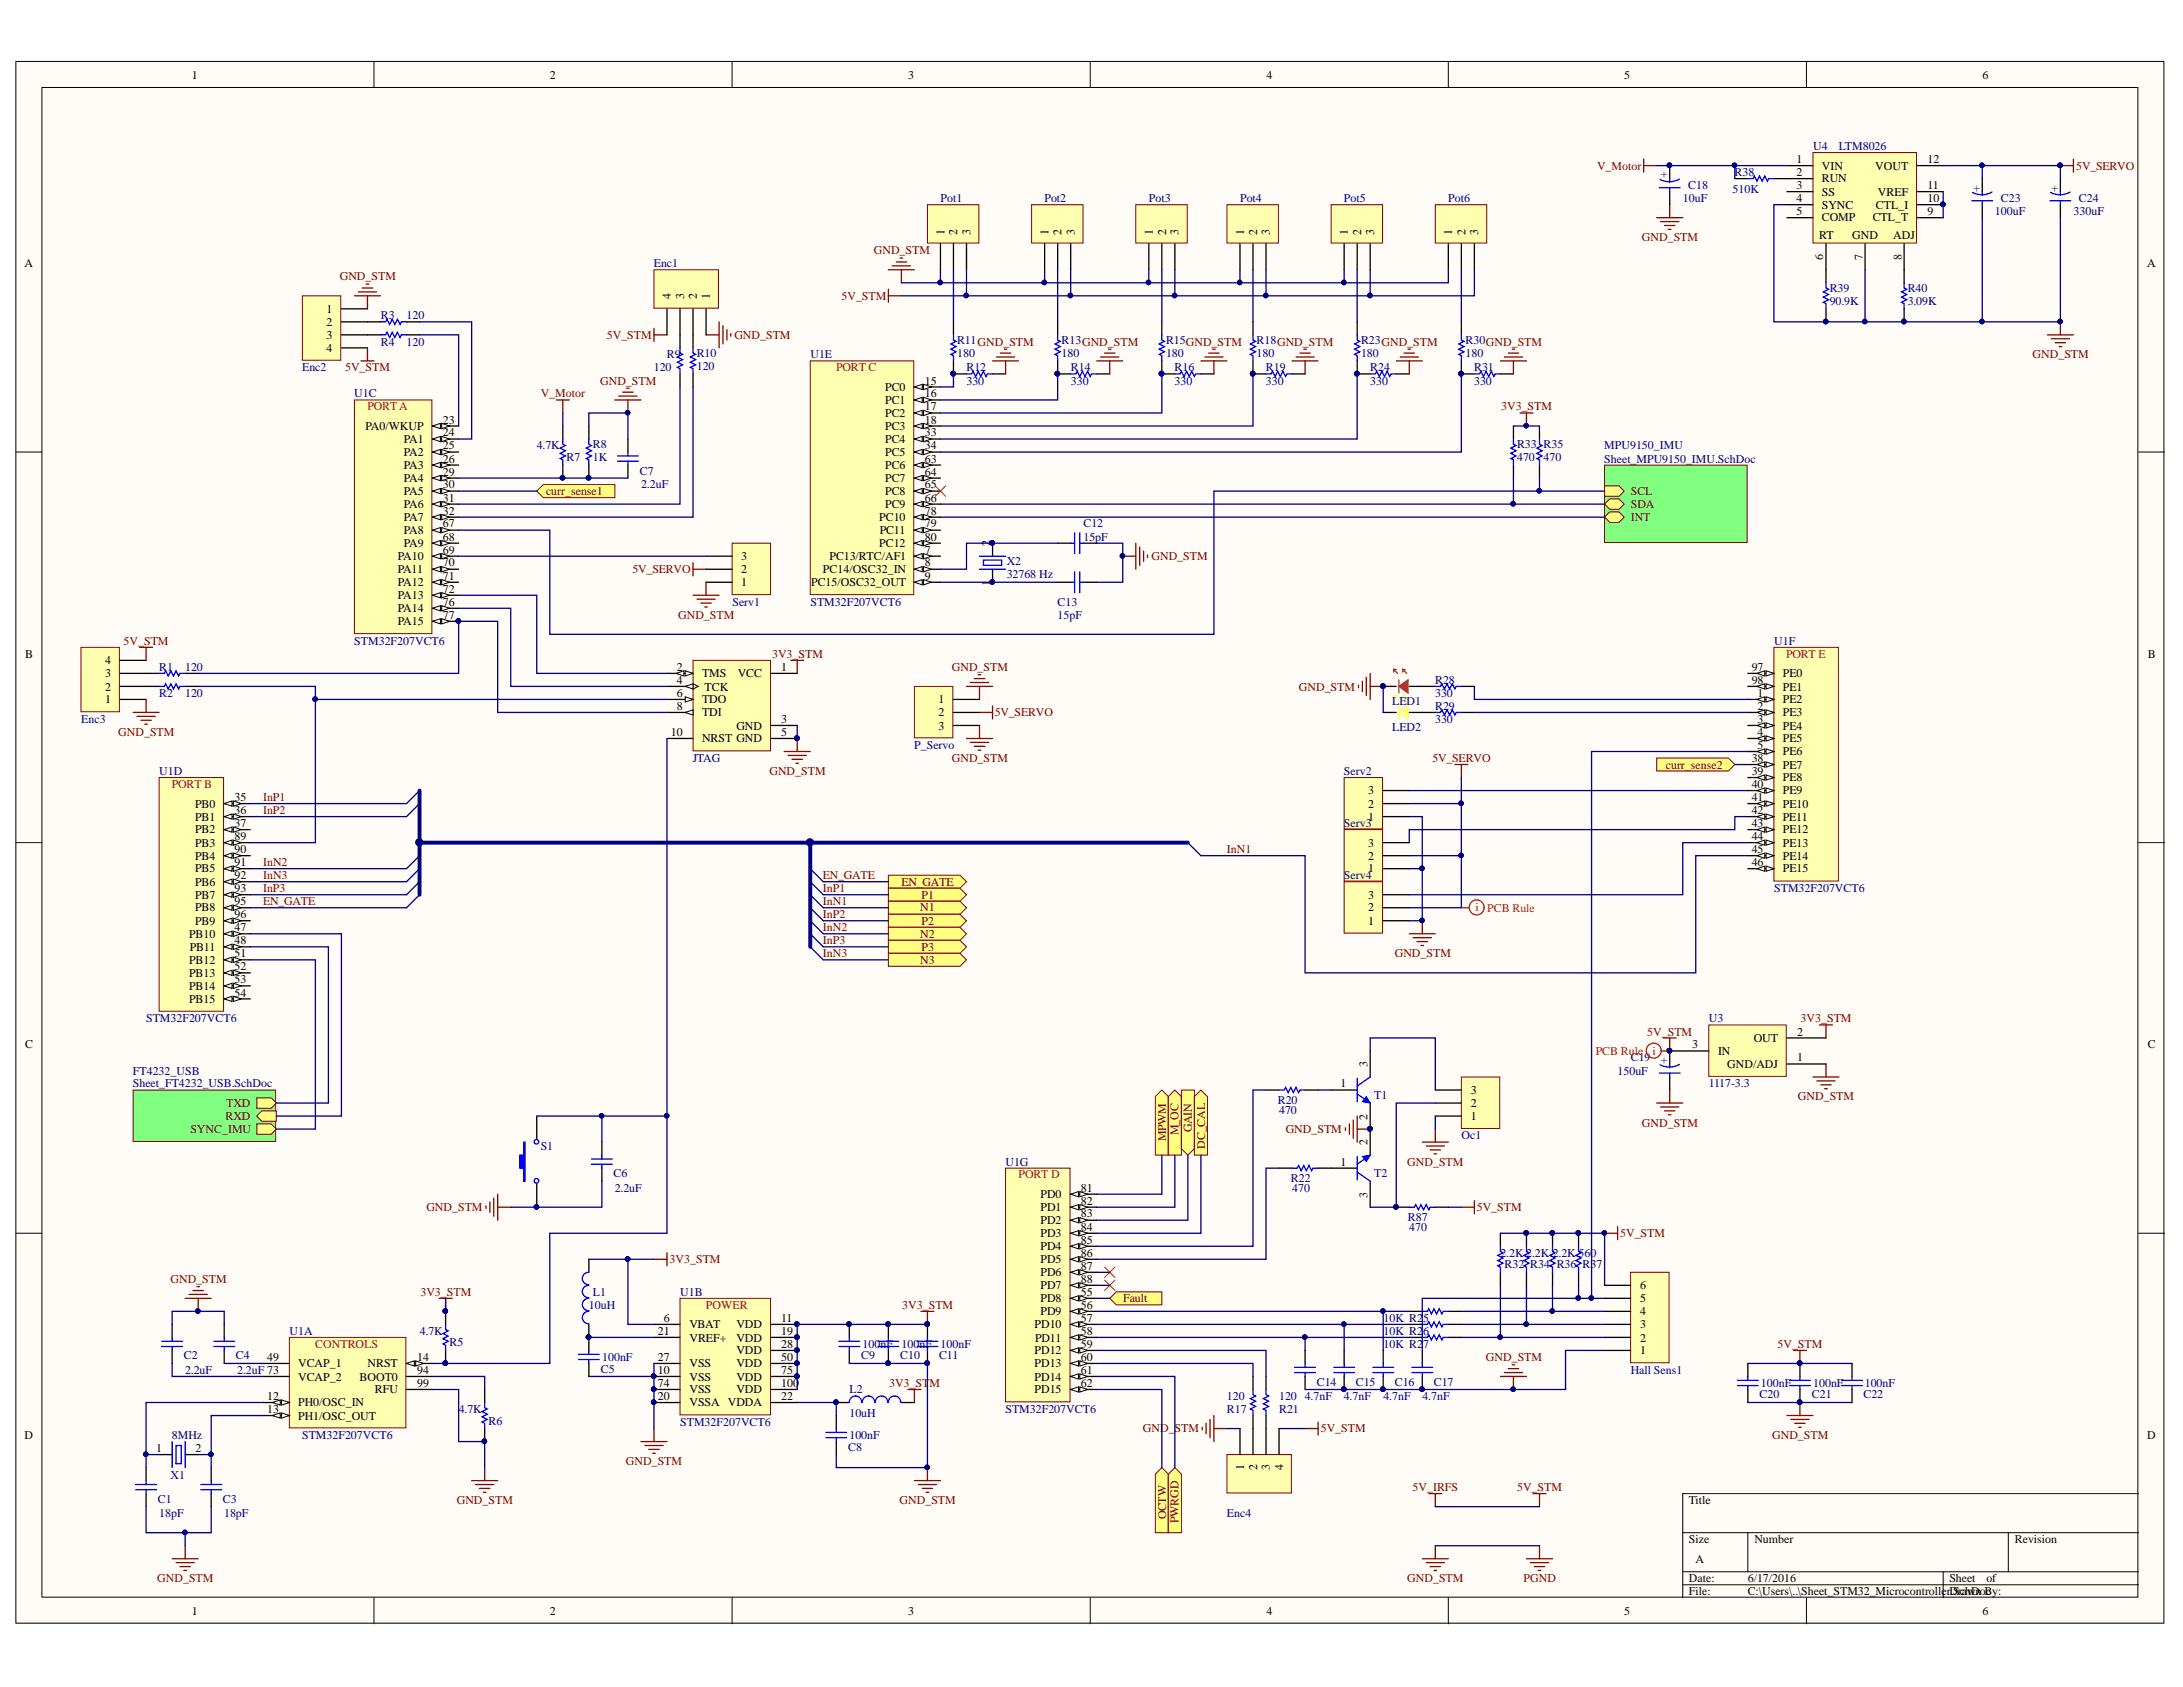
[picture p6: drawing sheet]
<svg xmlns="http://www.w3.org/2000/svg" width="279mm" height="216mm" viewBox="0 0 279 216" stroke-linecap="round" stroke-linejoin="round" font-family="sans-serif">
<defs><g id="words">
<g font-size="1.5">
<text x="24.5" y="10.1">1</text>
<text x="70.4" y="10.1">2</text>
<text x="116.2" y="10.1">3</text>
<text x="162.1" y="10.1">4</text>
<text x="207.9" y="10.1">5</text>
<text x="253.7" y="10.1">6</text>
<text x="230" y="20.9">1</text>
<text x="230" y="22.5">2</text>
<text x="233.2" y="21.7">VIN</text>
<text x="233.2" y="23.3">RUN</text>
<text x="240" y="21.7">VOUT</text>
<text x="246.7" y="20.9">12</text>
<text x="230" y="24.2">3</text>
<text x="230" y="25.9">4</text>
<text x="230" y="27.6">5</text>
<text x="233.2" y="25">SS</text>
<text x="233.2" y="26.7">SYNC</text>
<text x="233.2" y="28.3">COMP</text>
<text x="239.7" y="28.3">CTL_T</text>
<text x="240.1" y="26.7">CTL_I</text>
<text x="240.4" y="25">VREF</text>
<text x="246.7" y="27.6">9</text>
<text x="246.7" y="25.9">10</text>
<text x="246.7" y="24.2">11</text>
<text x="3.1" y="34.2">A</text>
<text x="120.9" y="30" transform="rotate(-90 120.9 30)">1</text>
<text x="122.5" y="30" transform="rotate(-90 122.5 30)">2</text>
<text x="124.2" y="30" transform="rotate(-90 124.2 30)">3</text>
<text x="134.2" y="30" transform="rotate(-90 134.2 30)">1</text>
<text x="135.9" y="30" transform="rotate(-90 135.9 30)">2</text>
<text x="137.6" y="30" transform="rotate(-90 137.6 30)">3</text>
<text x="147.5" y="30" transform="rotate(-90 147.5 30)">1</text>
<text x="149.2" y="30" transform="rotate(-90 149.2 30)">2</text>
<text x="150.8" y="30" transform="rotate(-90 150.8 30)">3</text>
<text x="159.2" y="30" transform="rotate(-90 159.2 30)">1</text>
<text x="160.9" y="30" transform="rotate(-90 160.9 30)">2</text>
<text x="162.5" y="30" transform="rotate(-90 162.5 30)">3</text>
<text x="172.5" y="30" transform="rotate(-90 172.5 30)">1</text>
<text x="174.2" y="30" transform="rotate(-90 174.2 30)">2</text>
<text x="175.9" y="30" transform="rotate(-90 175.9 30)">3</text>
<text x="185.9" y="30" transform="rotate(-90 185.9 30)">1</text>
<text x="187.6" y="30" transform="rotate(-90 187.6 30)">2</text>
<text x="189.2" y="30" transform="rotate(-90 189.2 30)">3</text>
<text x="232.8" y="30.5">RT</text>
<text x="233.3" y="33.2" transform="rotate(-90 233.3 33.2)">6</text>
<text x="237.1" y="30.5">GND</text>
<text x="238.4" y="33.2" transform="rotate(-90 238.4 33.2)">7</text>
<text x="242.3" y="30.5">ADJ</text>
<text x="243.4" y="33.2" transform="rotate(-90 243.4 33.2)">8</text>
<text x="274.8" y="34.2">A</text>
<text x="41.8" y="40">1</text>
<text x="41.8" y="41.7">2</text>
<text x="85.9" y="38.3" transform="rotate(-90 85.9 38.3)">4</text>
<text x="87.6" y="38.3" transform="rotate(-90 87.6 38.3)">3</text>
<text x="89.2" y="38.3" transform="rotate(-90 89.2 38.3)">2</text>
<text x="90.9" y="38.3" transform="rotate(-90 90.9 38.3)">1</text>
<text x="41.8" y="43.4">3</text>
<text x="41.8" y="45">4</text>
<text x="113.3" y="50">PC0</text>
<text x="113.3" y="51.7">PC1</text>
<text x="113.3" y="53.4">PC2</text>
<text x="118.4" y="49.2">15</text>
<text x="118.4" y="50.8">16</text>
<text x="118.4" y="52.5">17</text>
<text x="46.8" y="55.1">PA0/WKUP</text>
<text x="51.7" y="56.7">PA1</text>
<text x="51.7" y="58.4">PA2</text>
<text x="56.7" y="54.2">23</text>
<text x="56.7" y="55.8">24</text>
<text x="56.7" y="57.5">25</text>
<text x="56.7" y="59.2">26</text>
<text x="113.3" y="55.1">PC3</text>
<text x="113.3" y="56.7">PC4</text>
<text x="113.3" y="58.4">PC5</text>
<text x="118.4" y="54.2">18</text>
<text x="118.4" y="55.8">33</text>
<text x="118.4" y="57.5">34</text>
<text x="118.4" y="59.2">63</text>
<text x="51.7" y="60.1">PA3</text>
<text x="51.7" y="61.7">PA4</text>
<text x="51.7" y="63.4">PA5</text>
<text x="51.7" y="65">PA6</text>
<text x="56.7" y="60.9">29</text>
<text x="56.7" y="62.5">30</text>
<text x="56.7" y="64.2">31</text>
<text x="56.7" y="65.9">32</text>
<text x="113.3" y="60.1">PC6</text>
<text x="113.3" y="61.7">PC7</text>
<text x="113.3" y="63.4">PC8</text>
<text x="113.3" y="65">PC9</text>
<text x="118.4" y="60.9">64</text>
<text x="118.4" y="62.5">65</text>
<text x="118.4" y="64.2">66</text>
<text x="118.4" y="65.9">78</text>
<text x="50.9" y="71.7">PA10</text>
<text x="51.7" y="66.7">PA7</text>
<text x="51.7" y="68.3">PA8</text>
<text x="51.7" y="70">PA9</text>
<text x="56.7" y="67.5">67</text>
<text x="56.7" y="69.2">68</text>
<text x="56.7" y="70.9">69</text>
<text x="94.8" y="71.7">3</text>
<text x="106.2" y="71.7">PC13/RTC/AF1</text>
<text x="112.5" y="66.7">PC10</text>
<text x="112.5" y="70">PC12</text>
<text x="112.6" y="68.3">PC11</text>
<text x="118.4" y="70.9">7</text>
<text x="118.4" y="67.5">79</text>
<text x="118.4" y="69.2">80</text>
<text x="126.7" y="69.9" transform="rotate(-90 126.7 69.9)">2</text>
<text x="50.9" y="73.3">PA11</text>
<text x="50.9" y="75">PA12</text>
<text x="50.9" y="76.7">PA13</text>
<text x="56.7" y="72.5">70</text>
<text x="56.7" y="74.2">71</text>
<text x="56.7" y="75.9">72</text>
<text x="56.7" y="77.6">76</text>
<text x="94.8" y="75">1</text>
<text x="94.8" y="73.3">2</text>
<text x="103.8" y="75">PC15/OSC32_OUT</text>
<text x="105.3" y="73.3">PC14/OSC32_IN</text>
<text x="118.4" y="72.5">8</text>
<text x="118.4" y="74.2">9</text>
<text x="126.7" y="74.9" transform="rotate(-90 126.7 74.9)">1</text>
<text x="50.9" y="78.3">PA14</text>
<text x="50.9" y="80">PA15</text>
<text x="56.7" y="79.2">77</text>
<text x="3.2" y="84.2">B</text>
<text x="13.5" y="90">1</text>
<text x="13.5" y="88.4">2</text>
<text x="13.5" y="86.7">3</text>
<text x="13.5" y="85">4</text>
<text x="86.6" y="85.9">2</text>
<text x="86.6" y="87.5">4</text>
<text x="86.6" y="89.1">6</text>
<text x="89.8" y="86.7">TMS</text>
<text x="89.8" y="90">TDO</text>
<text x="90.2" y="88.4">TCK</text>
<text x="94.4" y="86.7">VCC</text>
<text x="100" y="85.9">1</text>
<text x="120.1" y="90">1</text>
<text x="224.2" y="85.9">97</text>
<text x="224.2" y="87.5">98</text>
<text x="225" y="89.1">1</text>
<text x="228.2" y="90">PE2</text>
<text x="228.2" y="86.7">PE0</text>
<text x="228.2" y="88.4">PE1</text>
<text x="274.9" y="84.2">B</text>
<text x="85.9" y="94.2">10</text>
<text x="86.6" y="90.8">8</text>
<text x="89.8" y="91.7">TDI</text>
<text x="89.8" y="95">NRST GND</text>
<text x="94.2" y="93.4">GND</text>
<text x="100" y="92.5">3</text>
<text x="100" y="94.2">5</text>
<text x="120.1" y="91.7">2</text>
<text x="120.1" y="93.4">3</text>
<text x="225" y="90.8">2</text>
<text x="225" y="92.5">3</text>
<text x="225" y="94.2">4</text>
<text x="225" y="95.8">5</text>
<text x="228.2" y="91.7">PE3</text>
<text x="228.2" y="93.4">PE4</text>
<text x="228.2" y="95">PE5</text>
<text x="175.1" y="101.7">3</text>
<text x="224.2" y="97.5">38</text>
<text x="224.2" y="99.2">39</text>
<text x="224.2" y="100.8">40</text>
<text x="228.2" y="96.7">PE6</text>
<text x="228.2" y="98.4">PE7</text>
<text x="228.2" y="100">PE8</text>
<text x="228.2" y="101.7">PE9</text>
<text x="25" y="103.4">PB0</text>
<text x="25" y="105.1">PB1</text>
<text x="25" y="106.7">PB2</text>
<text x="30" y="102.5">35</text>
<text x="30" y="104.2">36</text>
<text x="30" y="105.8">37</text>
<text x="30" y="107.5">89</text>
<text x="175.1" y="105.1">1</text>
<text x="175.1" y="103.4">2</text>
<text x="224.2" y="102.5">41</text>
<text x="224.2" y="104.2">42</text>
<text x="224.2" y="105.8">43</text>
<text x="224.2" y="107.5">44</text>
<text x="228.2" y="103.4">PE10</text>
<text x="228.2" y="105.1">PE11</text>
<text x="228.2" y="106.7">PE12</text>
<text x="25" y="108.3">PB3</text>
<text x="25" y="110">PB4</text>
<text x="25" y="111.6">PB5</text>
<text x="25" y="113.3">PB6</text>
<text x="30" y="109.2">90</text>
<text x="30" y="110.9">91</text>
<text x="30" y="112.5">92</text>
<text x="175.1" y="111.6">1</text>
<text x="175.1" y="110">2</text>
<text x="175.1" y="108.3">3</text>
<text x="224.2" y="109.2">45</text>
<text x="224.2" y="110.9">46</text>
<text x="228.2" y="108.3">PE13</text>
<text x="228.2" y="110">PE14</text>
<text x="228.2" y="111.6">PE15</text>
<text x="25" y="115">PB7</text>
<text x="25" y="116.6">PB8</text>
<text x="25" y="118.3">PB9</text>
<text x="30" y="119.2">47</text>
<text x="30" y="114.2">93</text>
<text x="30" y="115.9">95</text>
<text x="30" y="117.5">96</text>
<text x="175.1" y="118.3">1</text>
<text x="175.1" y="116.6">2</text>
<text x="175.1" y="115">3</text>
<text x="24.2" y="120">PB10</text>
<text x="24.2" y="123.3">PB12</text>
<text x="24.2" y="125">PB13</text>
<text x="24.3" y="121.7">PB11</text>
<text x="30" y="120.9">48</text>
<text x="30" y="122.5">51</text>
<text x="30" y="124.2">52</text>
<text x="30" y="125.9">53</text>
<text x="24.2" y="126.7">PB14</text>
<text x="24.2" y="128.3">PB15</text>
<text x="30" y="127.5">54</text>
<text x="3.2" y="134.1">C</text>
<text x="175" y="136.5" transform="rotate(-90 175 136.5)">3</text>
<text x="216.6" y="134.1">3</text>
<text x="219.9" y="135">IN</text>
<text x="221.1" y="136.7">GND/ADJ</text>
<text x="224.5" y="133.3">OUT</text>
<text x="230" y="135.8">1</text>
<text x="230" y="132.5">2</text>
<text x="274.9" y="134.1">C</text>
<text x="171.6" y="139.1">1</text>
<text x="175" y="143.3" transform="rotate(-90 175 143.3)">2</text>
<text x="188.2" y="143.4">1</text>
<text x="188.2" y="141.7">2</text>
<text x="188.2" y="140">3</text>
<text x="171.6" y="149.2">1</text>
<text x="175" y="146.5" transform="rotate(-90 175 146.5)">2</text>
<text x="133.2" y="153.3">PD0</text>
<text x="133.2" y="155">PD1</text>
<text x="138.3" y="152.5">81</text>
<text x="138.3" y="154.2">82</text>
<text x="138.3" y="155.8">83</text>
<text x="175" y="153.3" transform="rotate(-90 175 153.3)">3</text>
<text x="133.2" y="156.6">PD2</text>
<text x="133.2" y="158.3">PD3</text>
<text x="133.2" y="160">PD4</text>
<text x="133.2" y="161.6">PD5</text>
<text x="138.3" y="157.5">84</text>
<text x="138.3" y="159.2">85</text>
<text x="138.3" y="160.9">86</text>
<text x="133.2" y="166.6">PD8</text>
<text x="133.2" y="163.3">PD6</text>
<text x="133.2" y="165">PD7</text>
<text x="138.3" y="165.9">55</text>
<text x="138.3" y="167.5">56</text>
<text x="138.3" y="162.5">87</text>
<text x="138.3" y="164.2">88</text>
<text x="209.9" y="166.6">5</text>
<text x="209.9" y="165">6</text>
<text x="84.2" y="170.9">21</text>
<text x="84.9" y="169.2">6</text>
<text x="88.2" y="170">VBAT</text>
<text x="88.2" y="171.7">VREF+</text>
<text x="94.2" y="170">VDD</text>
<text x="94.2" y="171.7">VDD</text>
<text x="94.2" y="173.3">VDD</text>
<text x="100" y="169.2">11</text>
<text x="100" y="170.9">19</text>
<text x="100" y="172.5">28</text>
<text x="132.4" y="170">PD10</text>
<text x="132.4" y="173.3">PD12</text>
<text x="132.5" y="171.7">PD11</text>
<text x="133.2" y="168.3">PD9</text>
<text x="138.3" y="169.2">57</text>
<text x="138.3" y="170.9">58</text>
<text x="138.3" y="172.5">59</text>
<text x="209.9" y="173.3">1</text>
<text x="209.9" y="171.7">2</text>
<text x="209.9" y="170">3</text>
<text x="209.9" y="168.3">4</text>
<text x="34.2" y="179.1">12</text>
<text x="34.2" y="174.2">49</text>
<text x="38.2" y="180">PH0/OSC_IN</text>
<text x="38.2" y="175">VCAP_1</text>
<text x="38.2" y="176.7">VCAP_2</text>
<text x="46" y="176.7">BOOT0</text>
<text x="47" y="175">NRST</text>
<text x="48" y="178.3">RFU</text>
<text x="53.4" y="174.2">14</text>
<text x="53.4" y="175.8">94</text>
<text x="53.4" y="177.5">99</text>
<text x="84.2" y="175.8">10</text>
<text x="84.2" y="179.1">20</text>
<text x="84.2" y="177.5">74</text>
<text x="84.2" y="174.2">27</text>
<text x="88.2" y="176.7">VSS</text>
<text x="88.2" y="180">VSSA VDDA</text>
<text x="88.2" y="178.3">VSS</text>
<text x="88.2" y="175">VSS</text>
<text x="94.2" y="175">VDD</text>
<text x="94.2" y="176.7">VDD</text>
<text x="94.2" y="178.3">VDD</text>
<text x="100" y="179.1">22</text>
<text x="100" y="174.2">50</text>
<text x="100" y="175.8">75</text>
<text x="100" y="177.5">100</text>
<text x="132.4" y="175">PD13</text>
<text x="132.4" y="176.7">PD14</text>
<text x="132.4" y="178.3">PD15</text>
<text x="138.3" y="174.2">60</text>
<text x="138.3" y="175.8">61</text>
<text x="138.3" y="177.5">62</text>
<text x="3.1" y="184.1">D</text>
<text x="20" y="185.8">1</text>
<text x="25" y="185.8">2</text>
<text x="34.2" y="180.8">13</text>
<text x="38.2" y="181.7">PH1/OSC_OUT</text>
<text x="274.8" y="184.1">D</text>
<text x="159.2" y="188.1" transform="rotate(-90 159.2 188.1)">1</text>
<text x="160.9" y="188.1" transform="rotate(-90 160.9 188.1)">2</text>
<text x="162.5" y="188.1" transform="rotate(-90 162.5 188.1)">3</text>
<text x="164.2" y="188.1" transform="rotate(-90 164.2 188.1)">4</text>
<text x="216.2" y="192.5">Title</text>
<text x="216.2" y="197.5">Size</text>
<text x="224.5" y="197.5">Number</text>
<text x="257.9" y="197.5">Revision</text>
<text x="216.2" y="202.5">Date:</text>
<text x="217" y="200">A</text>
<text x="223.7" y="202.5">6/17/2016</text>
<text x="249.5" y="202.5">Sheet</text>
<text x="254.2" y="202.5">of</text>
<text x="24.5" y="206.6">1</text>
<text x="70.4" y="206.6">2</text>
<text x="116.2" y="206.6">3</text>
<text x="162.1" y="206.6">4</text>
<text x="207.9" y="206.6">5</text>
<text x="216.2" y="204.2">File:</text>
<text x="223.7" y="204.2">C:\Users\..\Sheet_STM32_MicrocontrollerDrawn By:</text>
<text x="249.7" y="204.2">.SchDoc</text>
<text x="253.7" y="206.6">6</text>
</g>
<g font-size="1.5" fill="#800000">
<text x="204.4" y="21.7">V_Motor</text>
<text x="265.7" y="21.7">5V_SERVO</text>
<text x="43.5" y="35.9">GND_STM</text>
<text x="111.8" y="32.6">GND_STM</text>
<text x="210.2" y="30.9">GND_STM</text>
<text x="107.7" y="38.4">5V_STM</text>
<text x="44.2" y="47.5">5V_STM</text>
<text x="77.7" y="43.4">5V_STM</text>
<text x="94" y="43.4">GND_STM</text>
<text x="260.2" y="45.8">GND_STM</text>
<text x="69.2" y="50.8">V_Motor</text>
<text x="76.8" y="49.2">GND_STM</text>
<text x="192.1" y="52.5">3V3_STM</text>
<text x="69.9" y="63.4">curr_sense1</text>
<text x="208.7" y="63.4">SCL</text>
<text x="208.7" y="65">SDA</text>
<text x="147.4" y="71.7">GND_STM</text>
<text x="208.7" y="66.7">INT</text>
<text x="81" y="73.3">5V_SERVO</text>
<text x="15.8" y="82.6">5V_STM</text>
<text x="86.8" y="79.2">GND_STM</text>
<text x="98.8" y="84.2">3V3_STM</text>
<text x="121.8" y="85.9">GND_STM</text>
<text x="166.2" y="88.4">GND_STM</text>
<text x="15.1" y="94.2">GND_STM</text>
<text x="127.3" y="91.7">5V_SERVO</text>
<text x="98.5" y="99.2">GND_STM</text>
<text x="121.8" y="97.5">GND_STM</text>
<text x="183.3" y="97.5">5V_SERVO</text>
<text x="213.2" y="98.4">curr_sense2</text>
<text x="33.7" y="102.5">InP1</text>
<text x="33.7" y="104.2">InP2</text>
<text x="33.7" y="110.9">InN2</text>
<text x="33.7" y="112.5">InN3</text>
<text x="105.3" y="112.5">EN_GATE</text>
<text x="115.4" y="113.3">EN_GATE</text>
<text x="157" y="109.2">InN1</text>
<text x="33.7" y="114.2">InP3</text>
<text x="33.7" y="115.9">EN_GATE</text>
<text x="105.3" y="114.2">InP1</text>
<text x="105.3" y="115.9">InN1</text>
<text x="105.3" y="117.5">InP2</text>
<text x="105.3" y="119.2">InN2</text>
<text x="117.8" y="116.6">N1</text>
<text x="117.9" y="115">P1</text>
<text x="117.9" y="118.3">P2</text>
<text x="105.3" y="120.9">InP3</text>
<text x="105.3" y="122.5">InN3</text>
<text x="117.8" y="120">N2</text>
<text x="117.8" y="123.3">N3</text>
<text x="117.9" y="121.7">P3</text>
<text x="178.5" y="122.5">GND_STM</text>
<text x="230.5" y="130.8">3V3_STM</text>
<text x="210.8" y="132.5">5V_STM</text>
<text x="28.8" y="143.4">RXD</text>
<text x="28.9" y="141.7">TXD</text>
<text x="230.1" y="140.8">GND_STM</text>
<text x="24.4" y="145">SYNC_IMU</text>
<text x="149.2" y="146.1" transform="rotate(-90 149.2 146.1)">MPWM</text>
<text x="150.8" y="145.3" transform="rotate(-90 150.8 145.3)">M_OC</text>
<text x="152.5" y="144.9" transform="rotate(-90 152.5 144.9)">GAIN</text>
<text x="154.2" y="147" transform="rotate(-90 154.2 147)">DC_CAL</text>
<text x="164.6" y="145">GND_STM</text>
<text x="180.1" y="149.2">GND_STM</text>
<text x="210.2" y="144.2">GND_STM</text>
<text x="54.6" y="155">GND_STM</text>
<text x="189" y="155">5V_STM</text>
<text x="85.7" y="161.6">3V3_STM</text>
<text x="207.4" y="158.3">5V_STM</text>
<text x="21.8" y="164.2">GND_STM</text>
<text x="53.8" y="165.9">3V3_STM</text>
<text x="115.5" y="167.5">3V3_STM</text>
<text x="143.7" y="166.6">Fault</text>
<text x="227.5" y="172.5">5V_STM</text>
<text x="113.8" y="177.5">3V3_STM</text>
<text x="190.2" y="174.2">GND_STM</text>
<text x="146.3" y="183.3">GND_STM</text>
<text x="169" y="183.3">5V_STM</text>
<text x="226.8" y="184.1">GND_STM</text>
<text x="80.1" y="187.5">GND_STM</text>
<text x="180.8" y="190.8">5V_IRFS</text>
<text x="194.2" y="190.8">5V_STM</text>
<text x="58.5" y="192.5">GND_STM</text>
<text x="115.1" y="192.5">GND_STM</text>
<text x="149.2" y="194.5" transform="rotate(-90 149.2 194.5)">OCTW</text>
<text x="150.8" y="195" transform="rotate(-90 150.8 195)">PWRGD</text>
<text x="20.1" y="202.5">GND_STM</text>
<text x="180.1" y="202.5">GND_STM</text>
<text x="195" y="202.5">PGND</text>
</g>
<g font-size="1.5" fill="#000080">
<text x="213.4" y="22.8" transform="rotate(-90 213.4 22.8)">+</text>
<text x="222" y="22.5">R38</text>
<text x="232.1" y="19.2">U4</text>
<text x="235.4" y="19.2">LTM8026</text>
<text x="120.4" y="25.9">Pot1</text>
<text x="133.7" y="25.9">Pot2</text>
<text x="147" y="25.9">Pot3</text>
<text x="158.7" y="25.9">Pot4</text>
<text x="172" y="25.9">Pot5</text>
<text x="185.4" y="25.9">Pot6</text>
<text x="215.4" y="25.9">10uF</text>
<text x="216.1" y="24.2">C18</text>
<text x="221.7" y="24.7">510K</text>
<text x="253.4" y="24.5" transform="rotate(-90 253.4 24.5)">+</text>
<text x="255.3" y="27.6">100uF</text>
<text x="256.1" y="25.9">C23</text>
<text x="263.4" y="24.5" transform="rotate(-90 263.4 24.5)">+</text>
<text x="265.4" y="27.6">330uF</text>
<text x="266.1" y="25.9">C24</text>
<text x="83.7" y="34.2">Enc1</text>
<text x="48.7" y="40.9">R3</text>
<text x="52" y="40.9">120</text>
<text x="234.2" y="39">90.9K</text>
<text x="234.2" y="37.4">R39</text>
<text x="244.2" y="39">3.09K</text>
<text x="244.2" y="37.4">R40</text>
<text x="38.7" y="47.5">Enc2</text>
<text x="48.7" y="44.2">R4</text>
<text x="52" y="44.2">120</text>
<text x="83.7" y="47.5">120</text>
<text x="85.4" y="45.8">R9</text>
<text x="89.2" y="47.4">120</text>
<text x="89.2" y="45.7">R10</text>
<text x="103.7" y="45.8">U1E</text>
<text x="122.5" y="45.7">180</text>
<text x="122.5" y="44.1">R11GND_STM</text>
<text x="123.7" y="47.5">R12</text>
<text x="135.9" y="45.7">180</text>
<text x="135.9" y="44.1">R13GND_STM</text>
<text x="137.1" y="47.5">R14</text>
<text x="149.2" y="45.7">180</text>
<text x="149.2" y="44.1">R15GND_STM</text>
<text x="150.3" y="47.5">R16</text>
<text x="160.8" y="45.7">180</text>
<text x="160.8" y="44.1">R18GND_STM</text>
<text x="162" y="47.5">R19</text>
<text x="174.2" y="45.7">180</text>
<text x="174.2" y="44.1">R23GND_STM</text>
<text x="175.4" y="47.5">R24</text>
<text x="187.6" y="45.7">180</text>
<text x="187.6" y="44.1">R30GND_STM</text>
<text x="188.7" y="47.5">R31</text>
<text x="45.3" y="50.8">U1C</text>
<text x="123.7" y="49.2">330</text>
<text x="137.1" y="49.2">330</text>
<text x="150.3" y="49.2">330</text>
<text x="162" y="49.2">330</text>
<text x="175.4" y="49.2">330</text>
<text x="188.7" y="49.2">330</text>
<text x="68.7" y="57.5">4.7K</text>
<text x="72.5" y="59">R7</text>
<text x="75.9" y="59">1K</text>
<text x="75.9" y="57.3">R8</text>
<text x="194.2" y="59">470</text>
<text x="194.2" y="57.3">R33 R35</text>
<text x="197.6" y="59">470</text>
<text x="205.3" y="57.5">MPU9150_IMU</text>
<text x="205.3" y="59.2">Sheet_MPU9150_IMU.SchDoc</text>
<text x="81.9" y="60.7">C7</text>
<text x="82.1" y="62.5">2.2uF</text>
<text x="138.7" y="69.2">15pF</text>
<text x="138.7" y="67.5">C12</text>
<text x="93.7" y="77.6">Serv1</text>
<text x="103.7" y="77.6">STM32F207VCT6</text>
<text x="128.9" y="74">32768 Hz</text>
<text x="128.9" y="72.3">X2</text>
<text x="135.4" y="77.6">C13</text>
<text x="45.3" y="82.6">STM32F207VCT6</text>
<text x="135.4" y="79.2">15pF</text>
<text x="227.1" y="82.6">U1F</text>
<text x="20.4" y="85.9">R1</text>
<text x="20.4" y="89.1">R2</text>
<text x="23.7" y="85.9">120</text>
<text x="23.7" y="89.1">120</text>
<text x="183.7" y="89.1">330</text>
<text x="183.7" y="87.5">R28</text>
<text x="10.4" y="92.5">Enc3</text>
<text x="117" y="95.8">P_Servo</text>
<text x="178.2" y="93.5">LED2</text>
<text x="178.2" y="90.2">LED1</text>
<text x="183.7" y="92.5">330</text>
<text x="183.7" y="90.8">R29</text>
<text x="20.4" y="99.2">U1D</text>
<text x="88.7" y="97.5">JTAG</text>
<text x="172" y="99.2">Serv2</text>
<text x="172" y="105.8">Serv3</text>
<text x="172" y="112.5">Serv4</text>
<text x="227.1" y="114.2">STM32F207VCT6</text>
<text x="18.7" y="130.8">STM32F207VCT6</text>
<text x="218.7" y="130.8">U3</text>
<text x="17" y="137.5">FT4232_USB</text>
<text x="207" y="137.5">150uF</text>
<text x="208.7" y="135.8">C19</text>
<text x="213.4" y="136.2" transform="rotate(-90 213.4 136.2)">+</text>
<text x="17" y="139.1">Sheet_FT4232_USB.SchDoc</text>
<text x="163.5" y="141.3">R20</text>
<text x="163.7" y="142.5">470</text>
<text x="175.9" y="140.7">T1</text>
<text x="218.7" y="139.1">1117-3.3</text>
<text x="69.2" y="147.2">S1</text>
<text x="128.7" y="149.2">U1G</text>
<text x="187.1" y="145.8">Oc1</text>
<text x="78.5" y="150.6">C6</text>
<text x="78.7" y="152.5">2.2uF</text>
<text x="165.2" y="151.3">R22</text>
<text x="165.4" y="152.5">470</text>
<text x="175.9" y="150.6">T2</text>
<text x="180.2" y="156.3">R87</text>
<text x="180.4" y="157.5">470</text>
<text x="192.1" y="160.9">2.2K 2.2K 2.2K 560</text>
<text x="75.4" y="167.5">10uH</text>
<text x="75.9" y="165.9">L1</text>
<text x="87.1" y="165.9">U1B</text>
<text x="192.6" y="162.3">R32 R34 R36 R37</text>
<text x="23.5" y="174">C2</text>
<text x="30.2" y="174">C4</text>
<text x="37.1" y="170.9">U1A</text>
<text x="53.7" y="170.9">4.7K</text>
<text x="57.5" y="172.3">R5</text>
<text x="110.2" y="174">C9</text>
<text x="110.4" y="172.5">100nF</text>
<text x="115.2" y="174">C10</text>
<text x="115.4" y="172.5">100nF</text>
<text x="120.2" y="174">C11</text>
<text x="120.4" y="172.5">100nF</text>
<text x="177.1" y="169.2">10K R25</text>
<text x="177.1" y="170.9">10K R26</text>
<text x="177.1" y="172.5">10K R27</text>
<text x="23.7" y="175.8">2.2uF</text>
<text x="30.4" y="175.8">2.2uF 73</text>
<text x="76.9" y="175.7">C5</text>
<text x="77.1" y="174.2">100nF</text>
<text x="108.7" y="178.3">L2</text>
<text x="157" y="179.1">120</text>
<text x="163.7" y="179.1">120</text>
<text x="167" y="179.1">4.7nF</text>
<text x="168.5" y="177.4">C14</text>
<text x="172" y="179.1">4.7nF</text>
<text x="173.5" y="177.4">C15</text>
<text x="177.1" y="179.1">4.7nF</text>
<text x="178.5" y="177.4">C16</text>
<text x="182.1" y="179.1">4.7nF</text>
<text x="183.5" y="177.4">C17</text>
<text x="208.7" y="175.8">Hall Sens1</text>
<text x="225.2" y="179">C20</text>
<text x="225.4" y="177.5">100nF</text>
<text x="231.9" y="179">C21</text>
<text x="232.1" y="177.5">100nF</text>
<text x="238.5" y="179">C22</text>
<text x="238.7" y="177.5">100nF</text>
<text x="22" y="184.1">8MHz</text>
<text x="38.7" y="184.1">STM32F207VCT6</text>
<text x="58.7" y="180.8">4.7K</text>
<text x="62.5" y="182.4">R6</text>
<text x="87.1" y="182.5">STM32F207VCT6</text>
<text x="108.5" y="185.7">C8</text>
<text x="108.7" y="184.1">100nF</text>
<text x="108.7" y="181.3">10uH</text>
<text x="128.7" y="180.8">STM32F207VCT6</text>
<text x="157" y="180.8">R17</text>
<text x="163.7" y="180.8">R21</text>
<text x="21.8" y="189.3">X1</text>
<text x="20.2" y="192.3">C1</text>
<text x="20.4" y="194.2">18pF</text>
<text x="28.5" y="192.3">C3</text>
<text x="28.7" y="194.2">18pF</text>
<text x="157" y="194.2">Enc4</text>
</g>
<g font-size="1.5" fill="#f00">
<text x="107" y="47.5">PORT C</text>
<text x="47" y="52.5">PORTA</text>
<text x="228.6" y="84.2">PORT E</text>
<text x="22" y="100.8">PORT B</text>
<text x="188.8" y="116.6">i</text>
<text x="190.4" y="116.7">PCB Rule</text>
<text x="204.2" y="135">PCB Rule</text>
<text x="211.5" y="135">i</text>
<text x="130.4" y="150.8">PORT D</text>
<text x="90.4" y="167.5">POWER</text>
<text x="40.4" y="172.5">CONTROLS</text>
</g>
</g></defs>
<g fill="#fffcf8" stroke="#000" stroke-width=".13">
<path d="M2 7.9h275v199.8h-275z"/>
<path d="M5.4 11.2h268.2v193.2h-268.2z"/>
</g>
<g fill="none" stroke="#000" stroke-width=".13">
<path d="M47.9 7.9v3.3M93.7 7.9v3.3M139.5 7.9v3.3M185.4 7.9v3.3M231.2 7.9v3.3M2 57.9h3.4M273.7 57.9h3.3M2 107.8h3.4M273.7 107.8h3.3M2 157.8h3.4M273.7 157.8h3.3M215.4 196.2h58.3"/>
<path d="M223.7 196.2v5M257 196.2v5M273.7 191.2h-58.3v13.3M47.9 204.5v3.3M93.7 204.5v3.3M139.5 204.5v3.3M185.4 204.5v3.3M215.4 201.2h58.3M215.4 202.8h58.3M231.2 204.5v3.3M248.7 201.2v3.3"/>
</g>
<path d="M20.4 99.5h8.2v29.9h-8.2z" fill="#ffffb0" stroke="#800000" stroke-width=".13"/>
<path d="M28.7 102.8h3.3" fill="none" stroke="#000" stroke-width=".17"/>
<path d="M28.7 102.8l1-.3v.7z" fill="#fffcf8"/>
<path d="M28.7 102.8l1-.3v.7z" fill="none" stroke="#000" stroke-width=".13"/>
<path d="M29.9 102.5l1 .3-1 .4z" fill="#fffcf8"/>
<path d="M29.9 102.5l1 .3-1 .4z" fill="none" stroke="#000" stroke-width=".13"/>
<path d="M28.7 104.5h3.3" fill="none" stroke="#000" stroke-width=".17"/>
<path d="M28.7 104.5l1-.3v.6z" fill="#fffcf8"/>
<path d="M28.7 104.5l1-.3v.6z" fill="none" stroke="#000" stroke-width=".13"/>
<path d="M29.9 104.2l1 .3-1 .3z" fill="#fffcf8"/>
<path d="M29.9 104.2l1 .3-1 .3z" fill="none" stroke="#000" stroke-width=".13"/>
<path d="M28.7 106.2h3.3" fill="none" stroke="#000" stroke-width=".17"/>
<path d="M28.7 106.2l1-.4v.7z" fill="#fffcf8"/>
<path d="M28.7 106.2l1-.4v.7z" fill="none" stroke="#000" stroke-width=".13"/>
<path d="M29.9 105.8l1 .4-1 .3z" fill="#fffcf8"/>
<path d="M29.9 105.8l1 .4-1 .3z" fill="none" stroke="#000" stroke-width=".13"/>
<path d="M28.7 119.5h3.3" fill="none" stroke="#000" stroke-width=".17"/>
<path d="M28.7 119.5l1-.3v.6z" fill="#fffcf8"/>
<path d="M28.7 119.5l1-.3v.6z" fill="none" stroke="#000" stroke-width=".13"/>
<path d="M29.9 119.2l1 .3-1 .3z" fill="#fffcf8"/>
<path d="M29.9 119.2l1 .3-1 .3z" fill="none" stroke="#000" stroke-width=".13"/>
<path d="M28.7 121.2h3.3" fill="none" stroke="#000" stroke-width=".17"/>
<path d="M28.7 121.2l1-.4v.7z" fill="#fffcf8"/>
<path d="M28.7 121.2l1-.4v.7z" fill="none" stroke="#000" stroke-width=".13"/>
<path d="M29.9 120.8l1 .4-1 .3z" fill="#fffcf8"/>
<path d="M29.9 120.8l1 .4-1 .3z" fill="none" stroke="#000" stroke-width=".13"/>
<path d="M28.7 122.8h3.3" fill="none" stroke="#000" stroke-width=".17"/>
<path d="M28.7 122.8l1-.3v.7z" fill="#fffcf8"/>
<path d="M28.7 122.8l1-.3v.7z" fill="none" stroke="#000" stroke-width=".13"/>
<path d="M29.9 122.5l1 .3-1 .4z" fill="#fffcf8"/>
<path d="M29.9 122.5l1 .3-1 .4z" fill="none" stroke="#000" stroke-width=".13"/>
<path d="M28.7 124.5h3.3" fill="none" stroke="#000" stroke-width=".17"/>
<path d="M28.7 124.5l1-.3v.6z" fill="#fffcf8"/>
<path d="M28.7 124.5l1-.3v.6z" fill="none" stroke="#000" stroke-width=".13"/>
<path d="M29.9 124.2l1 .3-1 .3z" fill="#fffcf8"/>
<path d="M29.9 124.2l1 .3-1 .3z" fill="none" stroke="#000" stroke-width=".13"/>
<path d="M28.7 126.2h3.3" fill="none" stroke="#000" stroke-width=".17"/>
<path d="M28.7 126.2l1-.4v.7z" fill="#fffcf8"/>
<path d="M28.7 126.2l1-.4v.7z" fill="none" stroke="#000" stroke-width=".13"/>
<path d="M29.9 125.8l1 .4-1 .3z" fill="#fffcf8"/>
<path d="M29.9 125.8l1 .4-1 .3z" fill="none" stroke="#000" stroke-width=".13"/>
<path d="M28.7 127.8h3.3" fill="none" stroke="#000" stroke-width=".17"/>
<path d="M28.7 127.8l1-.3v.7z" fill="#fffcf8"/>
<path d="M28.7 127.8l1-.3v.7z" fill="none" stroke="#000" stroke-width=".13"/>
<path d="M29.9 127.5l1 .3-1 .4z" fill="#fffcf8"/>
<path d="M29.9 127.5l1 .3-1 .4z" fill="none" stroke="#000" stroke-width=".13"/>
<path d="M28.7 107.8h3.3" fill="none" stroke="#000" stroke-width=".17"/>
<path d="M28.7 107.8l1-.3v.7z" fill="#fffcf8"/>
<path d="M28.7 107.8l1-.3v.7z" fill="none" stroke="#000" stroke-width=".13"/>
<path d="M29.9 107.5l1 .3-1 .4z" fill="#fffcf8"/>
<path d="M29.9 107.5l1 .3-1 .4z" fill="none" stroke="#000" stroke-width=".13"/>
<path d="M28.7 109.5h3.3" fill="none" stroke="#000" stroke-width=".17"/>
<path d="M28.7 109.5l1-.3v.6z" fill="#fffcf8"/>
<path d="M28.7 109.5l1-.3v.6z" fill="none" stroke="#000" stroke-width=".13"/>
<path d="M29.9 109.2l1 .3-1 .3z" fill="#fffcf8"/>
<path d="M29.9 109.2l1 .3-1 .3z" fill="none" stroke="#000" stroke-width=".13"/>
<path d="M28.7 111.2h3.3" fill="none" stroke="#000" stroke-width=".17"/>
<path d="M28.7 111.2l1-.4v.7z" fill="#fffcf8"/>
<path d="M28.7 111.2l1-.4v.7z" fill="none" stroke="#000" stroke-width=".13"/>
<path d="M29.9 110.8l1 .4-1 .3z" fill="#fffcf8"/>
<path d="M29.9 110.8l1 .4-1 .3z" fill="none" stroke="#000" stroke-width=".13"/>
<path d="M28.7 112.8h3.3" fill="none" stroke="#000" stroke-width=".17"/>
<path d="M28.7 112.8l1-.3v.7z" fill="#fffcf8"/>
<path d="M28.7 112.8l1-.3v.7z" fill="none" stroke="#000" stroke-width=".13"/>
<path d="M29.9 112.5l1 .3-1 .4z" fill="#fffcf8"/>
<path d="M29.9 112.5l1 .3-1 .4z" fill="none" stroke="#000" stroke-width=".13"/>
<path d="M28.7 114.5h3.3" fill="none" stroke="#000" stroke-width=".17"/>
<path d="M28.7 114.5l1-.3v.6z" fill="#fffcf8"/>
<path d="M28.7 114.5l1-.3v.6z" fill="none" stroke="#000" stroke-width=".13"/>
<path d="M29.9 114.2l1 .3-1 .3z" fill="#fffcf8"/>
<path d="M29.9 114.2l1 .3-1 .3z" fill="none" stroke="#000" stroke-width=".13"/>
<path d="M28.7 116.2h3.3" fill="none" stroke="#000" stroke-width=".17"/>
<path d="M28.7 116.2l1-.4v.7z" fill="#fffcf8"/>
<path d="M28.7 116.2l1-.4v.7z" fill="none" stroke="#000" stroke-width=".13"/>
<path d="M29.9 115.8l1 .4-1 .3z" fill="#fffcf8"/>
<path d="M29.9 115.8l1 .4-1 .3z" fill="none" stroke="#000" stroke-width=".13"/>
<path d="M28.7 117.8h3.3" fill="none" stroke="#000" stroke-width=".17"/>
<path d="M28.7 117.8l1-.3v.7z" fill="#fffcf8"/>
<path d="M28.7 117.8l1-.3v.7z" fill="none" stroke="#000" stroke-width=".13"/>
<path d="M29.9 117.5l1 .3-1 .4z" fill="#fffcf8"/>
<path d="M29.9 117.5l1 .3-1 .4z" fill="none" stroke="#000" stroke-width=".13"/>
<path d="M128.7 149.5h8.3v29.9h-8.3z" fill="#ffffb0" stroke="#800000" stroke-width=".13"/>
<path d="M137 166.2h3.4" fill="none" stroke="#000" stroke-width=".17"/>
<path d="M137 166.2l1-.4v.7z" fill="#fffcf8"/>
<path d="M137 166.2l1-.4v.7z" fill="none" stroke="#000" stroke-width=".13"/>
<path d="M138.2 165.8l1 .4-1 .3z" fill="#fffcf8"/>
<path d="M138.2 165.8l1 .4-1 .3z" fill="none" stroke="#000" stroke-width=".13"/>
<path d="M137 167.8h3.4" fill="none" stroke="#000" stroke-width=".17"/>
<path d="M137 167.8l1-.3v.7z" fill="#fffcf8"/>
<path d="M137 167.8l1-.3v.7z" fill="none" stroke="#000" stroke-width=".13"/>
<path d="M138.2 167.5l1 .3-1 .4z" fill="#fffcf8"/>
<path d="M138.2 167.5l1 .3-1 .4z" fill="none" stroke="#000" stroke-width=".13"/>
<path d="M137 169.5h3.4" fill="none" stroke="#000" stroke-width=".17"/>
<path d="M137 169.5l1-.3v.6z" fill="#fffcf8"/>
<path d="M137 169.5l1-.3v.6z" fill="none" stroke="#000" stroke-width=".13"/>
<path d="M138.2 169.2l1 .3-1 .3z" fill="#fffcf8"/>
<path d="M138.2 169.2l1 .3-1 .3z" fill="none" stroke="#000" stroke-width=".13"/>
<path d="M137 171.2h3.4" fill="none" stroke="#000" stroke-width=".17"/>
<path d="M137 171.2l1-.4v.7z" fill="#fffcf8"/>
<path d="M137 171.2l1-.4v.7z" fill="none" stroke="#000" stroke-width=".13"/>
<path d="M138.2 170.8l1 .4-1 .3z" fill="#fffcf8"/>
<path d="M138.2 170.8l1 .4-1 .3z" fill="none" stroke="#000" stroke-width=".13"/>
<path d="M137 172.8h3.4" fill="none" stroke="#000" stroke-width=".17"/>
<path d="M137 172.8l1-.3v.7z" fill="#fffcf8"/>
<path d="M137 172.8l1-.3v.7z" fill="none" stroke="#000" stroke-width=".13"/>
<path d="M138.2 172.5l1 .3-1 .4z" fill="#fffcf8"/>
<path d="M138.2 172.5l1 .3-1 .4z" fill="none" stroke="#000" stroke-width=".13"/>
<path d="M137 174.5h3.4" fill="none" stroke="#000" stroke-width=".17"/>
<path d="M137 174.5l1-.3v.6z" fill="#fffcf8"/>
<path d="M137 174.5l1-.3v.6z" fill="none" stroke="#000" stroke-width=".13"/>
<path d="M138.2 174.2l1 .3-1 .3z" fill="#fffcf8"/>
<path d="M138.2 174.2l1 .3-1 .3z" fill="none" stroke="#000" stroke-width=".13"/>
<path d="M137 176.2h3.4" fill="none" stroke="#000" stroke-width=".17"/>
<path d="M137 176.2l1-.4v.7z" fill="#fffcf8"/>
<path d="M137 176.2l1-.4v.7z" fill="none" stroke="#000" stroke-width=".13"/>
<path d="M138.2 175.8l1 .4-1 .3z" fill="#fffcf8"/>
<path d="M138.2 175.8l1 .4-1 .3z" fill="none" stroke="#000" stroke-width=".13"/>
<path d="M137 177.8h3.4" fill="none" stroke="#000" stroke-width=".17"/>
<path d="M137 177.8l1-.3v.7z" fill="#fffcf8"/>
<path d="M137 177.8l1-.3v.7z" fill="none" stroke="#000" stroke-width=".13"/>
<path d="M138.2 177.5l1 .3-1 .4z" fill="#fffcf8"/>
<path d="M138.2 177.5l1 .3-1 .4z" fill="none" stroke="#000" stroke-width=".13"/>
<path d="M137 152.8h3.4" fill="none" stroke="#000" stroke-width=".17"/>
<path d="M137 152.8l1-.3v.7z" fill="#fffcf8"/>
<path d="M137 152.8l1-.3v.7z" fill="none" stroke="#000" stroke-width=".13"/>
<path d="M138.2 152.5l1 .3-1 .4z" fill="#fffcf8"/>
<path d="M138.2 152.5l1 .3-1 .4z" fill="none" stroke="#000" stroke-width=".13"/>
<path d="M137 154.5h3.4" fill="none" stroke="#000" stroke-width=".17"/>
<path d="M137 154.5l1-.3v.6z" fill="#fffcf8"/>
<path d="M137 154.5l1-.3v.6z" fill="none" stroke="#000" stroke-width=".13"/>
<path d="M138.2 154.2l1 .3-1 .3z" fill="#fffcf8"/>
<path d="M138.2 154.2l1 .3-1 .3z" fill="none" stroke="#000" stroke-width=".13"/>
<path d="M137 156.2h3.4" fill="none" stroke="#000" stroke-width=".17"/>
<path d="M137 156.2l1-.4v.7z" fill="#fffcf8"/>
<path d="M137 156.2l1-.4v.7z" fill="none" stroke="#000" stroke-width=".13"/>
<path d="M138.2 155.8l1 .4-1 .3z" fill="#fffcf8"/>
<path d="M138.2 155.8l1 .4-1 .3z" fill="none" stroke="#000" stroke-width=".13"/>
<path d="M137 157.8h3.4" fill="none" stroke="#000" stroke-width=".17"/>
<path d="M137 157.8l1-.3v.7z" fill="#fffcf8"/>
<path d="M137 157.8l1-.3v.7z" fill="none" stroke="#000" stroke-width=".13"/>
<path d="M138.2 157.5l1 .3-1 .4z" fill="#fffcf8"/>
<path d="M138.2 157.5l1 .3-1 .4z" fill="none" stroke="#000" stroke-width=".13"/>
<path d="M137 159.5h3.4" fill="none" stroke="#000" stroke-width=".17"/>
<path d="M137 159.5l1-.3v.6z" fill="#fffcf8"/>
<path d="M137 159.5l1-.3v.6z" fill="none" stroke="#000" stroke-width=".13"/>
<path d="M138.2 159.2l1 .3-1 .3z" fill="#fffcf8"/>
<path d="M138.2 159.2l1 .3-1 .3z" fill="none" stroke="#000" stroke-width=".13"/>
<path d="M137 161.2h3.4" fill="none" stroke="#000" stroke-width=".17"/>
<path d="M137 161.2l1-.4v.7z" fill="#fffcf8"/>
<path d="M137 161.2l1-.4v.7z" fill="none" stroke="#000" stroke-width=".13"/>
<path d="M138.2 160.8l1 .4-1 .3z" fill="#fffcf8"/>
<path d="M138.2 160.8l1 .4-1 .3z" fill="none" stroke="#000" stroke-width=".13"/>
<path d="M137 162.8h3.4" fill="none" stroke="#000" stroke-width=".17"/>
<path d="M137 162.8l1-.3v.7z" fill="#fffcf8"/>
<path d="M137 162.8l1-.3v.7z" fill="none" stroke="#000" stroke-width=".13"/>
<path d="M138.2 162.5l1 .3-1 .4z" fill="#fffcf8"/>
<path d="M138.2 162.5l1 .3-1 .4z" fill="none" stroke="#000" stroke-width=".13"/>
<path d="M137 164.5h3.4" fill="none" stroke="#000" stroke-width=".17"/>
<path d="M137 164.5l1-.3v.6z" fill="#fffcf8"/>
<path d="M137 164.5l1-.3v.6z" fill="none" stroke="#000" stroke-width=".13"/>
<path d="M138.2 164.2l1 .3-1 .3z" fill="#fffcf8"/>
<path d="M138.2 164.2l1 .3-1 .3z" fill="none" stroke="#000" stroke-width=".13"/>
<path d="M87 166.2h11.6v14.9h-11.6z" fill="#ffffb0" stroke="#800000" stroke-width=".13"/>
<g fill="none" stroke="#000" stroke-width=".17">
<path d="M83.7 169.5h3.3M83.7 176.2h3.3M83.7 171.2h3.3M83.7 179.5h3.3M83.7 174.5h3.3M83.7 177.8h3.3M98.7 169.5h3.3M98.7 176.2h3.3M98.7 171.2h3.3M98.7 179.5h3.3M98.7 172.8h3.3M98.7 174.5h3.3"/>
<path d="M98.7 177.8h3.3"/>
</g>
<g fill="#000080" stroke="#000080" stroke-width=".13">
<circle cx="83.7" cy="176.1" r=".29"/>
<circle cx="102" cy="169.5" r=".29"/>
<circle cx="102" cy="171.1" r=".29"/>
<circle cx="83.7" cy="179.4" r=".29"/>
<circle cx="102" cy="172.8" r=".29"/>
<circle cx="102" cy="174.5" r=".29"/>
<circle cx="83.7" cy="177.8" r=".29"/>
<circle cx="102" cy="176.1" r=".29"/>
</g>
<path d="M37 171.2h14.9v11.5h-14.9z" fill="#ffffb0" stroke="#800000" stroke-width=".13"/>
<path d="M33.7 179.5h3.3" fill="none" stroke="#000" stroke-width=".17"/>
<path d="M36 179.2l1 .3-1 .3z" fill="#fffcf8"/>
<path d="M36 179.2l1 .3-1 .3z" fill="none" stroke="#000" stroke-width=".13"/>
<path d="M34.9 179.5l1-.3v.6z" fill="#fffcf8"/>
<path d="M34.9 179.5l1-.3v.6z" fill="none" stroke="#000" stroke-width=".13"/>
<path d="M33.7 181.2h3.3" fill="none" stroke="#000" stroke-width=".17"/>
<path d="M36 180.8l1 .4-1 .3z" fill="#fffcf8"/>
<path d="M36 180.8l1 .4-1 .3z" fill="none" stroke="#000" stroke-width=".13"/>
<path d="M34.9 181.2l1-.4v.7z" fill="#fffcf8"/>
<path d="M34.9 181.2l1-.4v.7z" fill="none" stroke="#000" stroke-width=".13"/>
<path d="M52 174.5h3.4" fill="none" stroke="#000" stroke-width=".17"/>
<path d="M52 174.5l1-.3v.6z" fill="#fffcf8"/>
<path d="M52 174.5l1-.3v.6z" fill="none" stroke="#000" stroke-width=".13"/>
<path d="M53.2 174.2l1 .3-1 .3z" fill="#fffcf8"/>
<path d="M53.2 174.2l1 .3-1 .3z" fill="none" stroke="#000" stroke-width=".13"/>
<path d="M33.7 174.5h3.3M33.7 176.2h3.3M52 176.2h3.4M52 177.8h3.4" fill="none" stroke="#000" stroke-width=".17"/>
<path d="M103.7 46.2h13.3v29.9h-13.3z" fill="#ffffb0" stroke="#800000" stroke-width=".13"/>
<path d="M117 71.2h3.4" fill="none" stroke="#000" stroke-width=".17"/>
<path d="M117 71.2l1-.4v.7z" fill="#fffcf8"/>
<path d="M117 71.2l1-.4v.7z" fill="none" stroke="#000" stroke-width=".13"/>
<path d="M118.2 70.8l1 .4-1 .3z" fill="#fffcf8"/>
<path d="M118.2 70.8l1 .4-1 .3z" fill="none" stroke="#000" stroke-width=".13"/>
<path d="M117 72.8h3.4" fill="none" stroke="#000" stroke-width=".17"/>
<path d="M117 72.8l1-.3v.7z" fill="#fffcf8"/>
<path d="M117 72.8l1-.3v.7z" fill="none" stroke="#000" stroke-width=".13"/>
<path d="M118.2 72.5l1 .3-1 .4z" fill="#fffcf8"/>
<path d="M118.2 72.5l1 .3-1 .4z" fill="none" stroke="#000" stroke-width=".13"/>
<path d="M117 74.5h3.4" fill="none" stroke="#000" stroke-width=".17"/>
<path d="M117 74.5l1-.3v.6z" fill="#fffcf8"/>
<path d="M117 74.5l1-.3v.6z" fill="none" stroke="#000" stroke-width=".13"/>
<path d="M118.2 74.2l1 .3-1 .3z" fill="#fffcf8"/>
<path d="M118.2 74.2l1 .3-1 .3z" fill="none" stroke="#000" stroke-width=".13"/>
<path d="M117 49.5h3.4" fill="none" stroke="#000" stroke-width=".17"/>
<path d="M117 49.5l1-.3v.7z" fill="#fffcf8"/>
<path d="M117 49.5l1-.3v.7z" fill="none" stroke="#000" stroke-width=".13"/>
<path d="M118.2 49.2l1 .3-1 .4z" fill="#fffcf8"/>
<path d="M118.2 49.2l1 .3-1 .4z" fill="none" stroke="#000" stroke-width=".13"/>
<path d="M117 51.2h3.4" fill="none" stroke="#000" stroke-width=".17"/>
<path d="M117 51.2l1-.3v.6z" fill="#fffcf8"/>
<path d="M117 51.2l1-.3v.6z" fill="none" stroke="#000" stroke-width=".13"/>
<path d="M118.2 50.9l1 .3-1 .3z" fill="#fffcf8"/>
<path d="M118.2 50.9l1 .3-1 .3z" fill="none" stroke="#000" stroke-width=".13"/>
<path d="M117 52.9h3.4" fill="none" stroke="#000" stroke-width=".17"/>
<path d="M117 52.9l1-.4v.7z" fill="#fffcf8"/>
<path d="M117 52.9l1-.4v.7z" fill="none" stroke="#000" stroke-width=".13"/>
<path d="M118.2 52.5l1 .4-1 .3z" fill="#fffcf8"/>
<path d="M118.2 52.5l1 .4-1 .3z" fill="none" stroke="#000" stroke-width=".13"/>
<path d="M117 54.5h3.4" fill="none" stroke="#000" stroke-width=".17"/>
<path d="M117 54.5l1-.3v.7z" fill="#fffcf8"/>
<path d="M117 54.5l1-.3v.7z" fill="none" stroke="#000" stroke-width=".13"/>
<path d="M118.2 54.2l1 .3-1 .4z" fill="#fffcf8"/>
<path d="M118.2 54.2l1 .3-1 .4z" fill="none" stroke="#000" stroke-width=".13"/>
<path d="M117 56.2h3.4" fill="none" stroke="#000" stroke-width=".17"/>
<path d="M117 56.2l1-.3v.6z" fill="#fffcf8"/>
<path d="M117 56.2l1-.3v.6z" fill="none" stroke="#000" stroke-width=".13"/>
<path d="M118.2 55.9l1 .3-1 .3z" fill="#fffcf8"/>
<path d="M118.2 55.9l1 .3-1 .3z" fill="none" stroke="#000" stroke-width=".13"/>
<path d="M117 57.9h3.4" fill="none" stroke="#000" stroke-width=".17"/>
<path d="M117 57.9l1-.4v.7z" fill="#fffcf8"/>
<path d="M117 57.9l1-.4v.7z" fill="none" stroke="#000" stroke-width=".13"/>
<path d="M118.2 57.5l1 .4-1 .3z" fill="#fffcf8"/>
<path d="M118.2 57.5l1 .4-1 .3z" fill="none" stroke="#000" stroke-width=".13"/>
<path d="M117 59.5h3.4" fill="none" stroke="#000" stroke-width=".17"/>
<path d="M117 59.5l1-.3v.7z" fill="#fffcf8"/>
<path d="M117 59.5l1-.3v.7z" fill="none" stroke="#000" stroke-width=".13"/>
<path d="M118.2 59.2l1 .3-1 .4z" fill="#fffcf8"/>
<path d="M118.2 59.2l1 .3-1 .4z" fill="none" stroke="#000" stroke-width=".13"/>
<path d="M117 61.2h3.4" fill="none" stroke="#000" stroke-width=".17"/>
<path d="M117 61.2l1-.3v.6z" fill="#fffcf8"/>
<path d="M117 61.2l1-.3v.6z" fill="none" stroke="#000" stroke-width=".13"/>
<path d="M118.2 60.9l1 .3-1 .3z" fill="#fffcf8"/>
<path d="M118.2 60.9l1 .3-1 .3z" fill="none" stroke="#000" stroke-width=".13"/>
<path d="M117 62.9h3.4" fill="none" stroke="#000" stroke-width=".17"/>
<path d="M117 62.9l1-.4v.7z" fill="#fffcf8"/>
<path d="M117 62.9l1-.4v.7z" fill="none" stroke="#000" stroke-width=".13"/>
<path d="M118.2 62.5l1 .4-1 .3z" fill="#fffcf8"/>
<path d="M118.2 62.5l1 .4-1 .3z" fill="none" stroke="#000" stroke-width=".13"/>
<path d="M117 64.5h3.4" fill="none" stroke="#000" stroke-width=".17"/>
<path d="M117 64.5l1-.3v.7z" fill="#fffcf8"/>
<path d="M117 64.5l1-.3v.7z" fill="none" stroke="#000" stroke-width=".13"/>
<path d="M118.2 64.2l1 .3-1 .4z" fill="#fffcf8"/>
<path d="M118.2 64.2l1 .3-1 .4z" fill="none" stroke="#000" stroke-width=".13"/>
<path d="M117 66.2h3.4" fill="none" stroke="#000" stroke-width=".17"/>
<path d="M117 66.2l1-.3v.6z" fill="#fffcf8"/>
<path d="M117 66.2l1-.3v.6z" fill="none" stroke="#000" stroke-width=".13"/>
<path d="M118.2 65.9l1 .3-1 .3z" fill="#fffcf8"/>
<path d="M118.2 65.9l1 .3-1 .3z" fill="none" stroke="#000" stroke-width=".13"/>
<path d="M117 67.8h3.4" fill="none" stroke="#000" stroke-width=".17"/>
<path d="M117 67.8l1-.3v.7z" fill="#fffcf8"/>
<path d="M117 67.8l1-.3v.7z" fill="none" stroke="#000" stroke-width=".13"/>
<path d="M118.2 67.5l1 .3-1 .4z" fill="#fffcf8"/>
<path d="M118.2 67.5l1 .3-1 .4z" fill="none" stroke="#000" stroke-width=".13"/>
<path d="M117 69.5h3.4" fill="none" stroke="#000" stroke-width=".17"/>
<path d="M117 69.5l1-.3v.6z" fill="#fffcf8"/>
<path d="M117 69.5l1-.3v.6z" fill="none" stroke="#000" stroke-width=".13"/>
<path d="M118.2 69.2l1 .3-1 .3z" fill="#fffcf8"/>
<path d="M118.2 69.2l1 .3-1 .3z" fill="none" stroke="#000" stroke-width=".13"/>
<path d="M227 82.8h8.3v30h-8.3z" fill="#ffffb0" stroke="#800000" stroke-width=".13"/>
<path d="M223.7 89.5h3.3" fill="none" stroke="#000" stroke-width=".17"/>
<path d="M226 89.2l1 .3-1 .3z" fill="#fffcf8"/>
<path d="M226 89.2l1 .3-1 .3z" fill="none" stroke="#000" stroke-width=".13"/>
<path d="M224.9 89.5l1-.3v.6z" fill="#fffcf8"/>
<path d="M224.9 89.5l1-.3v.6z" fill="none" stroke="#000" stroke-width=".13"/>
<path d="M223.7 91.2h3.3" fill="none" stroke="#000" stroke-width=".17"/>
<path d="M226 90.8l1 .4-1 .3z" fill="#fffcf8"/>
<path d="M226 90.8l1 .4-1 .3z" fill="none" stroke="#000" stroke-width=".13"/>
<path d="M224.9 91.2l1-.4v.7z" fill="#fffcf8"/>
<path d="M224.9 91.2l1-.4v.7z" fill="none" stroke="#000" stroke-width=".13"/>
<path d="M223.7 92.8h3.3" fill="none" stroke="#000" stroke-width=".17"/>
<path d="M226 92.5l1 .3-1 .4z" fill="#fffcf8"/>
<path d="M226 92.5l1 .3-1 .4z" fill="none" stroke="#000" stroke-width=".13"/>
<path d="M224.9 92.8l1-.3v.7z" fill="#fffcf8"/>
<path d="M224.9 92.8l1-.3v.7z" fill="none" stroke="#000" stroke-width=".13"/>
<path d="M223.7 94.5h3.3" fill="none" stroke="#000" stroke-width=".17"/>
<path d="M226 94.2l1 .3-1 .3z" fill="#fffcf8"/>
<path d="M226 94.2l1 .3-1 .3z" fill="none" stroke="#000" stroke-width=".13"/>
<path d="M224.9 94.5l1-.3v.6z" fill="#fffcf8"/>
<path d="M224.9 94.5l1-.3v.6z" fill="none" stroke="#000" stroke-width=".13"/>
<path d="M223.7 96.2h3.3" fill="none" stroke="#000" stroke-width=".17"/>
<path d="M226 95.8l1 .4-1 .3z" fill="#fffcf8"/>
<path d="M226 95.8l1 .4-1 .3z" fill="none" stroke="#000" stroke-width=".13"/>
<path d="M224.9 96.2l1-.4v.7z" fill="#fffcf8"/>
<path d="M224.9 96.2l1-.4v.7z" fill="none" stroke="#000" stroke-width=".13"/>
<path d="M223.7 97.8h3.3" fill="none" stroke="#000" stroke-width=".17"/>
<path d="M226 97.5l1 .3-1 .4z" fill="#fffcf8"/>
<path d="M226 97.5l1 .3-1 .4z" fill="none" stroke="#000" stroke-width=".13"/>
<path d="M224.9 97.8l1-.3v.7z" fill="#fffcf8"/>
<path d="M224.9 97.8l1-.3v.7z" fill="none" stroke="#000" stroke-width=".13"/>
<path d="M223.7 99.5h3.3" fill="none" stroke="#000" stroke-width=".17"/>
<path d="M226 99.2l1 .3-1 .3z" fill="#fffcf8"/>
<path d="M226 99.2l1 .3-1 .3z" fill="none" stroke="#000" stroke-width=".13"/>
<path d="M224.9 99.5l1-.3v.6z" fill="#fffcf8"/>
<path d="M224.9 99.5l1-.3v.6z" fill="none" stroke="#000" stroke-width=".13"/>
<path d="M223.7 101.2h3.3" fill="none" stroke="#000" stroke-width=".17"/>
<path d="M226 100.8l1 .4-1 .3z" fill="#fffcf8"/>
<path d="M226 100.8l1 .4-1 .3z" fill="none" stroke="#000" stroke-width=".13"/>
<path d="M224.9 101.2l1-.4v.7z" fill="#fffcf8"/>
<path d="M224.9 101.2l1-.4v.7z" fill="none" stroke="#000" stroke-width=".13"/>
<path d="M223.7 102.8h3.3" fill="none" stroke="#000" stroke-width=".17"/>
<path d="M226 102.5l1 .3-1 .4z" fill="#fffcf8"/>
<path d="M226 102.5l1 .3-1 .4z" fill="none" stroke="#000" stroke-width=".13"/>
<path d="M224.9 102.8l1-.3v.7z" fill="#fffcf8"/>
<path d="M224.9 102.8l1-.3v.7z" fill="none" stroke="#000" stroke-width=".13"/>
<path d="M223.7 104.5h3.3" fill="none" stroke="#000" stroke-width=".17"/>
<path d="M226 104.2l1 .3-1 .3z" fill="#fffcf8"/>
<path d="M226 104.2l1 .3-1 .3z" fill="none" stroke="#000" stroke-width=".13"/>
<path d="M224.9 104.5l1-.3v.6z" fill="#fffcf8"/>
<path d="M224.9 104.5l1-.3v.6z" fill="none" stroke="#000" stroke-width=".13"/>
<path d="M223.7 106.2h3.3" fill="none" stroke="#000" stroke-width=".17"/>
<path d="M226 105.8l1 .4-1 .3z" fill="#fffcf8"/>
<path d="M226 105.8l1 .4-1 .3z" fill="none" stroke="#000" stroke-width=".13"/>
<path d="M224.9 106.2l1-.4v.7z" fill="#fffcf8"/>
<path d="M224.9 106.2l1-.4v.7z" fill="none" stroke="#000" stroke-width=".13"/>
<path d="M223.7 107.8h3.3" fill="none" stroke="#000" stroke-width=".17"/>
<path d="M226 107.5l1 .3-1 .4z" fill="#fffcf8"/>
<path d="M226 107.5l1 .3-1 .4z" fill="none" stroke="#000" stroke-width=".13"/>
<path d="M224.9 107.8l1-.3v.7z" fill="#fffcf8"/>
<path d="M224.9 107.8l1-.3v.7z" fill="none" stroke="#000" stroke-width=".13"/>
<path d="M223.7 109.5h3.3" fill="none" stroke="#000" stroke-width=".17"/>
<path d="M226 109.2l1 .3-1 .3z" fill="#fffcf8"/>
<path d="M226 109.2l1 .3-1 .3z" fill="none" stroke="#000" stroke-width=".13"/>
<path d="M224.9 109.5l1-.3v.6z" fill="#fffcf8"/>
<path d="M224.9 109.5l1-.3v.6z" fill="none" stroke="#000" stroke-width=".13"/>
<path d="M223.7 111.2h3.3" fill="none" stroke="#000" stroke-width=".17"/>
<path d="M226 110.8l1 .4-1 .3z" fill="#fffcf8"/>
<path d="M226 110.8l1 .4-1 .3z" fill="none" stroke="#000" stroke-width=".13"/>
<path d="M224.9 111.2l1-.4v.7z" fill="#fffcf8"/>
<path d="M224.9 111.2l1-.4v.7z" fill="none" stroke="#000" stroke-width=".13"/>
<path d="M223.7 86.2h3.3" fill="none" stroke="#000" stroke-width=".17"/>
<path d="M226 85.8l1 .4-1 .3z" fill="#fffcf8"/>
<path d="M226 85.8l1 .4-1 .3z" fill="none" stroke="#000" stroke-width=".13"/>
<path d="M224.9 86.2l1-.4v.7z" fill="#fffcf8"/>
<path d="M224.9 86.2l1-.4v.7z" fill="none" stroke="#000" stroke-width=".13"/>
<path d="M223.7 87.8h3.3" fill="none" stroke="#000" stroke-width=".17"/>
<path d="M226 87.5l1 .3-1 .4z" fill="#fffcf8"/>
<path d="M226 87.5l1 .3-1 .4z" fill="none" stroke="#000" stroke-width=".13"/>
<path d="M224.9 87.8l1-.3v.7z" fill="#fffcf8"/>
<path d="M224.9 87.8l1-.3v.7z" fill="none" stroke="#000" stroke-width=".13"/>
<path d="M45.4 51.2h9.9v29.9h-9.9z" fill="#ffffb0" stroke="#800000" stroke-width=".13"/>
<path d="M55.4 54.5h3.3" fill="none" stroke="#000" stroke-width=".17"/>
<path d="M55.4 54.5l1-.3v.7z" fill="#fffcf8"/>
<path d="M55.4 54.5l1-.3v.7z" fill="none" stroke="#000" stroke-width=".13"/>
<path d="M56.5 54.2l1 .3-1 .4z" fill="#fffcf8"/>
<path d="M56.5 54.2l1 .3-1 .4z" fill="none" stroke="#000" stroke-width=".13"/>
<path d="M55.4 56.2h3.3" fill="none" stroke="#000" stroke-width=".17"/>
<path d="M55.4 56.2l1-.3v.6z" fill="#fffcf8"/>
<path d="M55.4 56.2l1-.3v.6z" fill="none" stroke="#000" stroke-width=".13"/>
<path d="M56.5 55.9l1 .3-1 .3z" fill="#fffcf8"/>
<path d="M56.5 55.9l1 .3-1 .3z" fill="none" stroke="#000" stroke-width=".13"/>
<path d="M55.4 57.9h3.3" fill="none" stroke="#000" stroke-width=".17"/>
<path d="M55.4 57.9l1-.4v.7z" fill="#fffcf8"/>
<path d="M55.4 57.9l1-.4v.7z" fill="none" stroke="#000" stroke-width=".13"/>
<path d="M56.5 57.5l1 .4-1 .3z" fill="#fffcf8"/>
<path d="M56.5 57.5l1 .4-1 .3z" fill="none" stroke="#000" stroke-width=".13"/>
<path d="M55.4 59.5h3.3" fill="none" stroke="#000" stroke-width=".17"/>
<path d="M55.4 59.5l1-.3v.7z" fill="#fffcf8"/>
<path d="M55.4 59.5l1-.3v.7z" fill="none" stroke="#000" stroke-width=".13"/>
<path d="M56.5 59.2l1 .3-1 .4z" fill="#fffcf8"/>
<path d="M56.5 59.2l1 .3-1 .4z" fill="none" stroke="#000" stroke-width=".13"/>
<path d="M55.4 61.2h3.3" fill="none" stroke="#000" stroke-width=".17"/>
<path d="M55.4 61.2l1-.3v.6z" fill="#fffcf8"/>
<path d="M55.4 61.2l1-.3v.6z" fill="none" stroke="#000" stroke-width=".13"/>
<path d="M56.5 60.9l1 .3-1 .3z" fill="#fffcf8"/>
<path d="M56.5 60.9l1 .3-1 .3z" fill="none" stroke="#000" stroke-width=".13"/>
<path d="M55.4 62.9h3.3" fill="none" stroke="#000" stroke-width=".17"/>
<path d="M55.4 62.9l1-.4v.7z" fill="#fffcf8"/>
<path d="M55.4 62.9l1-.4v.7z" fill="none" stroke="#000" stroke-width=".13"/>
<path d="M56.5 62.5l1 .4-1 .3z" fill="#fffcf8"/>
<path d="M56.5 62.5l1 .4-1 .3z" fill="none" stroke="#000" stroke-width=".13"/>
<path d="M55.4 64.5h3.3" fill="none" stroke="#000" stroke-width=".17"/>
<path d="M55.4 64.5l1-.3v.7z" fill="#fffcf8"/>
<path d="M55.4 64.5l1-.3v.7z" fill="none" stroke="#000" stroke-width=".13"/>
<path d="M56.5 64.2l1 .3-1 .4z" fill="#fffcf8"/>
<path d="M56.5 64.2l1 .3-1 .4z" fill="none" stroke="#000" stroke-width=".13"/>
<path d="M55.4 66.2h3.3" fill="none" stroke="#000" stroke-width=".17"/>
<path d="M55.4 66.2l1-.3v.6z" fill="#fffcf8"/>
<path d="M55.4 66.2l1-.3v.6z" fill="none" stroke="#000" stroke-width=".13"/>
<path d="M56.5 65.9l1 .3-1 .3z" fill="#fffcf8"/>
<path d="M56.5 65.9l1 .3-1 .3z" fill="none" stroke="#000" stroke-width=".13"/>
<path d="M55.4 67.8h3.3" fill="none" stroke="#000" stroke-width=".17"/>
<path d="M55.4 67.8l1-.3v.7z" fill="#fffcf8"/>
<path d="M55.4 67.8l1-.3v.7z" fill="none" stroke="#000" stroke-width=".13"/>
<path d="M56.5 67.5l1 .3-1 .4z" fill="#fffcf8"/>
<path d="M56.5 67.5l1 .3-1 .4z" fill="none" stroke="#000" stroke-width=".13"/>
<path d="M55.4 69.5h3.3" fill="none" stroke="#000" stroke-width=".17"/>
<path d="M55.4 69.5l1-.3v.6z" fill="#fffcf8"/>
<path d="M55.4 69.5l1-.3v.6z" fill="none" stroke="#000" stroke-width=".13"/>
<path d="M56.5 69.2l1 .3-1 .3z" fill="#fffcf8"/>
<path d="M56.5 69.2l1 .3-1 .3z" fill="none" stroke="#000" stroke-width=".13"/>
<path d="M55.4 71.2h3.3" fill="none" stroke="#000" stroke-width=".17"/>
<path d="M55.4 71.2l1-.4v.7z" fill="#fffcf8"/>
<path d="M55.4 71.2l1-.4v.7z" fill="none" stroke="#000" stroke-width=".13"/>
<path d="M56.5 70.8l1 .4-1 .3z" fill="#fffcf8"/>
<path d="M56.5 70.8l1 .4-1 .3z" fill="none" stroke="#000" stroke-width=".13"/>
<path d="M55.4 72.8h3.3" fill="none" stroke="#000" stroke-width=".17"/>
<path d="M55.4 72.8l1-.3v.7z" fill="#fffcf8"/>
<path d="M55.4 72.8l1-.3v.7z" fill="none" stroke="#000" stroke-width=".13"/>
<path d="M56.5 72.5l1 .3-1 .4z" fill="#fffcf8"/>
<path d="M56.5 72.5l1 .3-1 .4z" fill="none" stroke="#000" stroke-width=".13"/>
<path d="M55.4 74.5h3.3" fill="none" stroke="#000" stroke-width=".17"/>
<path d="M55.4 74.5l1-.3v.6z" fill="#fffcf8"/>
<path d="M55.4 74.5l1-.3v.6z" fill="none" stroke="#000" stroke-width=".13"/>
<path d="M56.5 74.2l1 .3-1 .3z" fill="#fffcf8"/>
<path d="M56.5 74.2l1 .3-1 .3z" fill="none" stroke="#000" stroke-width=".13"/>
<path d="M55.4 76.2h3.3" fill="none" stroke="#000" stroke-width=".17"/>
<path d="M55.4 76.2l1-.4v.7z" fill="#fffcf8"/>
<path d="M55.4 76.2l1-.4v.7z" fill="none" stroke="#000" stroke-width=".13"/>
<path d="M56.5 75.8l1 .4-1 .3z" fill="#fffcf8"/>
<path d="M56.5 75.8l1 .4-1 .3z" fill="none" stroke="#000" stroke-width=".13"/>
<path d="M55.4 77.8h3.3" fill="none" stroke="#000" stroke-width=".17"/>
<path d="M55.4 77.8l1-.3v.7z" fill="#fffcf8"/>
<path d="M55.4 77.8l1-.3v.7z" fill="none" stroke="#000" stroke-width=".13"/>
<path d="M56.5 77.5l1 .3-1 .4z" fill="#fffcf8"/>
<path d="M56.5 77.5l1 .3-1 .4z" fill="none" stroke="#000" stroke-width=".13"/>
<path d="M55.4 79.5h3.3" fill="none" stroke="#000" stroke-width=".17"/>
<path d="M55.4 79.5l1-.3v.6z" fill="#fffcf8"/>
<path d="M55.4 79.5l1-.3v.6z" fill="none" stroke="#000" stroke-width=".13"/>
<path d="M56.5 79.2l1 .3-1 .3z" fill="#fffcf8"/>
<path d="M56.5 79.2l1 .3-1 .3z" fill="none" stroke="#000" stroke-width=".13"/>
<g fill="#000080" stroke="#000080" stroke-width=".13">
<circle cx="58.7" cy="79.5" r=".29"/>
<circle cx="25.3" cy="167.8" r=".29"/>
<circle cx="57" cy="167.8" r=".29"/>
<circle cx="57" cy="174.5" r=".29"/>
<circle cx="75.3" cy="171.1" r=".29"/>
<circle cx="118.7" cy="169.5" r=".29"/>
<circle cx="118.7" cy="187.8" r=".29"/>
</g>
<g fill="none" stroke="#800000" stroke-width=".17">
<path d="M62.2 154.3v.4M62.7 153.8v1.4M63.2 153.3v2.4M63.7 152.8v3.4M63.7 154.5h1.7M23.7 166.2h3.3M24.2 165.7h2.3M24.7 165.2h1.3M25.2 164.7h.3M25.4 166.2v1.6M56.2 166.2h1.7M57 166.2v1.6"/>
<path d="M83.7 161.2h1.7M85.4 160.3v1.7M116.2 177.8h1.7M117 177.8v1.7M117.9 167.8h1.6M118.7 167.8v1.7M22 199.5h3.4M22.5 200h2.4M23.7 197.8v1.7M60.4 189.5h3.3M60.9 190h2.3M61.4 190.5h1.3"/>
<path d="M61.9 191h.3M62 187.8v1.7M82 184.5h3.4M82.5 185h2.4M83 185.5h1.4M83.5 186h.4M83.7 182.8v1.7M117 189.5h3.4M117.5 190h2.4M118 190.5h1.4M118.5 191h.4M118.7 187.8v1.7"/>
<path d="M23 200.5h1.4M23.5 201h.4"/>
</g>
<path d="M77 146.2v1.6M77 149.5v1.7M57 167.8v1.7M57 172.8v1.7M75.4 171.2v1.6M75.4 174.5v1.7M20.4 186.2h1.6M23.7 186.2h1.7" fill="none" stroke="#000" stroke-width=".17"/>
<path d="M75.7 148.3h2.7M75.7 149h2.7M77 147.8v.5M77 149v.5M57 169.5v.7l.4 .1-.7 .4 .7 .3-.7 .3 .7 .4-.7 .3 .3 .2v.6M74 173.3h2.7M74 174h2.7M75.4 172.8v.5M75.4 174v.5M22 184.5v3.3M22.5 185h.7v2.3h-.7zM23.7 184.5v3.3" fill="none" stroke="#00f" stroke-width=".17"/>
<g fill="#ffff80" stroke="#800000" stroke-width=".13">
<path d="M147.9 188.7l.8-.9 .8 .9v7.5h-1.6z" fill-rule="evenodd"/>
<path d="M149.5 188.7l.9-.9 .8 .9v7.5h-1.7z" fill-rule="evenodd"/>
</g>
<path d="M160.4 176.2v1.6M167 172.8v1.7M167 176.2v1.6M180.4 167.8h1.6M185.4 167.8h1.6M160.4 181.2v1.6" fill="none" stroke="#000" stroke-width=".17"/>
<path d="M160.4 177.8v.7l.3 .2-.7 .3 .7 .3-.7 .4 .7 .3-.7 .3 .4 .2v.7M165.7 175h2.7M165.7 175.7h2.7M167 174.5v.5M167 175.7v.5M182 167.8h.7l.2-.3 .3 .7 .3-.7 .4 .7 .3-.7 .3 .7 .2-.4h.7" fill="none" stroke="#00f" stroke-width=".17"/>
<path d="M153.9 182.7v.3M154.4 182.2v1.3M154.9 181.7v2.3M155.4 181.2v3.3M155.4 182.8h1.6M167 182.8h1.7M168.7 182v1.7" fill="none" stroke="#800000" stroke-width=".17"/>
<path d="M208.7 162.8h4.9v11.6h-4.9z" fill="#ffffb0" stroke="#800000" stroke-width=".13"/>
<path d="M192 157.8v1.7M192 162.8v1.7M205.4 172.8h3.3M205.4 171.2h3.3M205.4 169.5h3.3M205.4 167.8h3.3M205.4 166.2h3.3M205.4 164.5h3.3" fill="none" stroke="#000" stroke-width=".17"/>
<path d="M205.4 157.8h1.6M207 157v1.7M192 176.2h3.4M192.5 175.7h2.4M193 175.2h1.4M193.5 174.7h.4M193.7 176.2v1.6" fill="none" stroke="#800000" stroke-width=".17"/>
<g fill="#000080" stroke="#000080" stroke-width=".13">
<circle cx="193.7" cy="177.8" r=".29"/>
<circle cx="205.3" cy="157.8" r=".29"/>
</g>
<path d="M192 159.5v.7l.4 .1-.7 .4 .7 .3-.7 .3 .7 .4-.7 .3 .3 .2v.6" fill="none" stroke="#00f" stroke-width=".17"/>
<g fill="#ffff80" stroke="#800000" stroke-width=".13">
<path d="M142 166.2l.9-.9h5.8v1.7h-5.8z" fill-rule="evenodd"/>
<path d="M147.9 140.3l.8-.8 .8 .8v7.5h-1.6z" fill-rule="evenodd"/>
<path d="M149.5 140.3l.9-.8 .8 .8v7.5h-1.7z" fill-rule="evenodd"/>
<path d="M151.2 139.5h1.7v7.5l-.9 .8-.8-.8z" fill-rule="evenodd"/>
<path d="M152.9 140.3l.8-.8 .8 .8v7.5h-1.6z" fill-rule="evenodd"/>
</g>
<path d="M187 137.8h5v6.6h-5z" fill="#ffffb0" stroke="#800000" stroke-width=".13"/>
<path d="M183.7 139.5h3.3M170.4 149.5h3.3M175.4 144.5v3.3M175.4 151.2v3.3M183.7 142.8h3.3M183.7 141.2h3.3" fill="none" stroke="#000" stroke-width=".17"/>
<path d="M182 146.2h3.4M182.5 146.7h2.4M183 147.2h1.4M183.5 147.7h.4M183.7 144.5v1.7" fill="none" stroke="#800000" stroke-width=".17"/>
<circle cx="175.3" cy="144.5" r=".29" fill="#000080" stroke="#000080" stroke-width=".13"/>
<path d="M173.7 150l1.7 1.2M173.7 148v3M175.4 147.8l-1.7 1.2" fill="none" stroke="#00f" stroke-width=".17"/>
<path d="M174.4 148l1-.2-.5 .9z" fill="#00f"/>
<path d="M174.4 148l1-.2-.5 .9z" fill="none" stroke="#00f" stroke-width=".13"/>
<circle cx="175.3" cy="144.5" r=".29" fill="#000080" stroke="#000080" stroke-width=".13"/>
<path d="M172.2 144.3v.4M172.7 143.8v1.4M173.2 143.3v2.4M173.7 142.8v3.4M173.7 144.5h1.7" fill="none" stroke="#800000" stroke-width=".17"/>
<path d="M17 139.5h18.3v6.6h-18.3z" fill="#80ff80" stroke="#800000" stroke-width=".13"/>
<path d="M32.9 142.8l.6-.6h1.9v1.3h-1.9z" fill-rule="evenodd" fill="#ffff80"/>
<path d="M32.9 142.8l.6-.6h1.9v1.3h-1.9z" fill="none" stroke="#800000" stroke-width=".13"/>
<path d="M32.9 143.8h1.8l.7 .7-.7 .7h-1.8z" fill-rule="evenodd" fill="#ffff80"/>
<path d="M32.9 143.8h1.8l.7 .7-.7 .7h-1.8z" fill="none" stroke="#800000" stroke-width=".13"/>
<path d="M32.9 140.5h1.8l.7 .7-.7 .6h-1.8z" fill-rule="evenodd" fill="#ffff80"/>
<path d="M32.9 140.5h1.8l.7 .7-.7 .6h-1.8z" fill="none" stroke="#800000" stroke-width=".13"/>
<path d="M205.4 59.5h18.2v9.9h-18.2z" fill="#80ff80" stroke="#800000" stroke-width=".13"/>
<path d="M205.4 62.2h1.8l.7 .7-.7 .6h-1.8z" fill-rule="evenodd" fill="#ffff80"/>
<path d="M205.4 62.2h1.8l.7 .7-.7 .6h-1.8z" fill="none" stroke="#800000" stroke-width=".13"/>
<path d="M205.4 64.5l.6-.6h1.2l.7 .6-.7 .7h-1.2z" fill-rule="evenodd" fill="#ffff80"/>
<path d="M205.4 64.5l.6-.6h1.2l.7 .6-.7 .7h-1.2z" fill="none" stroke="#800000" stroke-width=".13"/>
<path d="M205.4 66.2l.6-.7h1.2l.7 .7-.7 .7h-1.2z" fill-rule="evenodd" fill="#ffff80"/>
<path d="M205.4 66.2l.6-.7h1.2l.7 .7-.7 .7h-1.2z" fill="none" stroke="#800000" stroke-width=".13"/>
<g fill="none" stroke="#000" stroke-width=".17">
<path d="M170.4 139.5h3.3M175.4 134.5v3.3M175.4 141.2v3.3M195.4 157.8v1.7M198.7 157.8v1.7M202 157.8v1.7M22 169.5v1.7M22 172.8v1.7M28.7 169.5v1.7M28.7 172.8v1.7M62 177.8v1.7M108.7 169.5v1.7"/>
<path d="M108.7 172.8v1.7M113.7 169.5v1.7M113.7 172.8v1.7M118.7 169.5v1.7M118.7 172.8v1.7M162 176.2v1.6M172 172.8v1.7M172 176.2v1.6M177 172.8v1.7M177 176.2v1.6M180.4 169.5h1.6M180.4 171.2h1.6"/>
<path d="M182 172.8v1.7M182 176.2v1.6M185.4 169.5h1.6M185.4 171.2h1.6M195.4 162.8v1.7M198.7 162.8v1.7M202 162.8v1.7M18.7 187.8v1.7M18.7 191.2v1.6M27 187.8v1.7M27 191.2v1.6M62 182.8v1.7"/>
<path d="M162 181.2v1.6"/>
</g>
<g fill="none" stroke="#00f" stroke-width=".17">
<path d="M173.7 138v3M175.4 137.8l-1.7 1.2M173.7 140l1.7 1.2M195.4 159.5v.7l.3 .1-.7 .4 .7 .3-.7 .3 .7 .4-.7 .3 .4 .2v.6M198.7 159.5v.7l.3 .1-.6 .4 .6 .3-.6 .3 .6 .4-.6 .3 .3 .2v.6M202 159.5v.7l.4 .1-.7 .4 .7 .3-.7 .3 .7 .4-.7 .3 .3 .2v.6M20.7 171.7h2.7M20.7 172.3h2.7M22 171.2v.5M22 172.3v.5M27.4 171.7h2.6M27.4 172.3h2.6"/>
<path d="M28.7 171.2v.5M28.7 172.3v.5M62 179.5v.7l.4 .1-.7 .4 .7 .3-.7 .3 .7 .4-.7 .3 .3 .2v.6M107.4 171.7h2.6M107.4 172.3h2.6M108.7 171.2v.5M108.7 172.3v.5M112.4 171.7h2.6M112.4 172.3h2.6M113.7 171.2v.5M113.7 172.3v.5M117.4 171.7h2.6"/>
<path d="M117.4 172.3h2.6M118.7 171.2v.5M118.7 172.3v.5M162 177.8v.7l.4 .2-.7 .3 .7 .3-.7 .4 .7 .3-.7 .3 .3 .2v.7M170.7 175h2.7M170.7 175.7h2.7M172 174.5v.5M172 175.7v.5M175.7 175h2.7M175.7 175.7h2.7M177 174.5v.5M177 175.7v.5"/>
<path d="M180.7 175h2.7M180.7 175.7h2.7M182 169.5h.7l.2-.3 .3 .6 .3-.6 .4 .6 .3-.6 .3 .6 .2-.3h.7M182 171.2h.7l.2-.4 .3 .7 .3-.7 .4 .7 .3-.7 .3 .7 .2-.3h.7M182 174.5v.5M182 175.7v.5M17.4 190h2.6M17.4 190.7h2.6M18.7 189.5v.5M18.7 190.7v.5M25.7 190h2.7M25.7 190.7h2.7"/>
<path d="M27 189.5v.5M27 190.7v.5"/>
</g>
<g fill="#000080" stroke="#000080" stroke-width=".13">
<circle cx="62" cy="184.4" r=".29"/>
<circle cx="172" cy="177.8" r=".29"/>
<circle cx="177" cy="177.8" r=".29"/>
<circle cx="182" cy="177.8" r=".29"/>
<circle cx="108.7" cy="169.5" r=".29"/>
<circle cx="118.7" cy="174.5" r=".29"/>
<circle cx="118.7" cy="169.5" r=".29"/>
<circle cx="113.7" cy="174.5" r=".29"/>
<circle cx="113.7" cy="169.5" r=".29"/>
<circle cx="195.3" cy="157.8" r=".29"/>
<circle cx="198.7" cy="157.8" r=".29"/>
<circle cx="202" cy="157.8" r=".29"/>
<circle cx="175.3" cy="144.5" r=".29"/>
</g>
<path d="M174.9 140.3l.5 .9-1-.2z" fill="#00f"/>
<path d="M174.9 140.3l.5 .9-1-.2z" fill="none" stroke="#00f" stroke-width=".13"/>
<circle cx="175.3" cy="144.5" r=".29" fill="#000080" stroke="#000080" stroke-width=".13"/>
<path d="M107 181.2v1.6M107 184.5v1.7" fill="none" stroke="#000" stroke-width=".17"/>
<path d="M105.7 183.3h2.7M105.7 184h2.7M107 182.8v.5M107 184v.5" fill="none" stroke="#00f" stroke-width=".17"/>
<path d="M53.7 114.5l-1.7 1.7M53.7 112.8l-1.7 1.7M53.7 111.2l-1.7 1.6M53.7 109.5l-1.7 1.7M53.7 101.2l-1.7 1.6M53.7 102.8l-1.7 1.7" fill="none" stroke="#000080" stroke-width=".17"/>
<path d="M10.4 82.8h4.9v8.3h-4.9z" fill="#ffffb0" stroke="#800000" stroke-width=".13"/>
<path d="M15.4 89.5h3.3M15.4 87.8h3.3M15.4 86.2h3.3M15.4 84.5h3.3" fill="none" stroke="#000" stroke-width=".17"/>
<g fill="none" stroke="#800000" stroke-width=".17">
<path d="M182 199.5h3.4M182.5 200h2.4M182.9 191.2h1.6M183.7 191.2v1.6M183.7 197.8v1.7M195.4 199.5h3.3M195.9 200h2.3M196.2 191.2h1.7M197 191.2v1.6M197 197.8v1.7M183 200.5h1.4M183.5 201h.4"/>
<path d="M196.4 200.5h1.3M196.9 201h.3"/>
</g>
<path d="M218.7 131.2h9.9v6.6h-9.9z" fill="#ffffb0" stroke="#800000" stroke-width=".13"/>
<path d="M18.7 86.2h1.7M18.7 87.8h1.7M23.7 86.2h1.7M23.7 87.8h1.7M213.7 134.5h5M228.7 136.2h5M228.7 132.8h5" fill="none" stroke="#000" stroke-width=".17"/>
<circle cx="213.7" cy="134.5" r=".29" fill="#000080" stroke="#000080" stroke-width=".13"/>
<g fill="none" stroke="#800000" stroke-width=".17">
<path d="M17 91.2h3.4M17.5 91.7h2.4M17.9 82.8h1.6M18 92.2h1.4M18.5 92.7h.4M18.7 82.8v1.7M18.7 89.5v1.7M212.9 132.8h1.6M213.7 132.8v1.7M213.7 139.5v1.7M232 137.8h3.4M232.5 138.3h2.4"/>
<path d="M232.9 131.2h1.6M233 138.8h1.4M233.5 139.3h.4M233.7 131.2v1.6M233.7 136.2v1.6M212 141.2h3.4M212.5 141.7h2.4M213 142.2h1.4M213.5 142.7h.4"/>
</g>
<path d="M20.4 86.2h.6l.2-.4 .3 .7 .4-.7 .3 .7 .3-.7 .4 .7 .1-.3h.7M20.4 87.8h.6l.2-.3 .3 .7 .4-.7 .3 .7 .3-.7 .4 .7 .1-.4h.7" fill="none" stroke="#00f" stroke-width=".17"/>
<path d="M88.7 84.5h9.9v11.6h-9.9z" fill="#ffffb0" stroke="#800000" stroke-width=".13"/>
<path d="M85.4 86.2h3.3M98.7 86.2h3.3" fill="none" stroke="#000" stroke-width=".17"/>
<path d="M87.7 85.8l1 .4-1 .3z" fill="#fffcf8"/>
<path d="M87.7 85.8l1 .4-1 .3z" fill="none" stroke="#000" stroke-width=".13"/>
<path d="M86.5 86.2l1-.4v.7z" fill="#fffcf8"/>
<path d="M86.5 86.2l1-.4v.7zM88.7 87.5l.7 .3-.7 .4" fill="none" stroke="#000" stroke-width=".13"/>
<path d="M85.4 87.8h3.3M98.7 92.8h3.3" fill="none" stroke="#000" stroke-width=".17"/>
<path d="M87.7 87.8l1-.3v.7z" fill="#fffcf8"/>
<path d="M87.7 87.8l1-.3v.7z" fill="none" stroke="#000" stroke-width=".13"/>
<path d="M85.4 89.5h3.3M98.7 94.5h3.3" fill="none" stroke="#000" stroke-width=".17"/>
<circle cx="102" cy="94.5" r=".29" fill="#000080" stroke="#000080" stroke-width=".13"/>
<path d="M87.7 89.2l1 .3-1 .3z" fill="#fffcf8"/>
<path d="M87.7 89.2l1 .3-1 .3z" fill="none" stroke="#000" stroke-width=".13"/>
<path d="M85.4 91.2h3.3" fill="none" stroke="#000" stroke-width=".17"/>
<path d="M87.7 91.2l1-.4v.7z" fill="#fffcf8"/>
<path d="M87.7 91.2l1-.4v.7z" fill="none" stroke="#000" stroke-width=".13"/>
<g fill="none" stroke="#000" stroke-width=".17">
<path d="M47 41.2h1.7M47 42.9h1.7M52 41.2h1.7M52 42.9h1.7M72 54.5v1.7M72 59.5v1.7M75.4 54.5v1.7M75.4 59.5v1.7M80.4 56.2v1.7M80.4 59.5v1.7M87 42.9v1.6M87 47.9v1.6"/>
<path d="M88.7 42.9v1.6M88.7 47.9v1.6M85.4 94.5h3.3"/>
</g>
<g fill="#000080" stroke="#000080" stroke-width=".13">
<circle cx="102" cy="94.5" r=".29"/>
<circle cx="72" cy="61.1" r=".29"/>
<circle cx="75.3" cy="61.1" r=".29"/>
<circle cx="80.3" cy="52.8" r=".29"/>
</g>
<g fill="none" stroke="#800000" stroke-width=".17">
<path d="M45.4 37.9h3.3M45.9 37.4h2.3M46.4 36.9h1.3M46.9 36.4h.3M47 37.9v1.6M46.2 46.2h1.7M47 44.5v1.7M71.2 51.2h1.7M72 51.2v1.7M78.7 51.2h3.3M79.2 50.7h2.3M79.7 50.2h1.3"/>
<path d="M80.2 49.7h.3M80.4 51.2v1.7M83.7 42.9h1.7M83.7 42v1.7M90.4 42.9h1.6M92 41.2v3.3M92.5 41.7v2.3M93 42.2v1.3M93.5 42.7v.3M100.4 96.2h3.3M100.9 96.7h2.3M101.2 84.5h1.7"/>
<path d="M101.4 97.2h1.3M101.9 97.7h.3M102 84.5v1.7M102 94.5v1.7"/>
</g>
<path d="M48.7 41.2h.7l.1-.3 .4 .6 .3-.6 .3 .6 .4-.6 .3 .6 .2-.3h.6M48.7 42.9h.7l.1-.4 .4 .7 .3-.7 .3 .7 .4-.7 .3 .7 .2-.3h.6M72 56.2v.7l.4 .1-.7 .4 .7 .3-.7 .3 .7 .4-.7 .3 .3 .2v.6M75.4 56.2v.7l.3 .1-.7 .4 .7 .3-.7 .3 .7 .4-.7 .3 .4 .2v.6M79 58.4h2.7M79 59h2.7M80.4 57.9v.5M80.4 59v.5M87 44.5v.7l.4 .2-.7 .3 .7 .3-.7 .4 .7 .3-.7 .3 .3 .2v.7M88.7 44.5v.7l.3 .2-.6 .3 .6 .3-.6 .4 .6 .3-.6 .3 .3 .2v.7" fill="none" stroke="#00f" stroke-width=".17"/>
<path d="M68.7 62.9l.8-.9h9.2v1.7h-9.2z" fill-rule="evenodd" fill="#ffff80" stroke="#800000" stroke-width=".13"/>
<g fill="none" stroke="#800000" stroke-width=".17">
<path d="M113.7 34.5h3.3M113.7 37v1.7M113.7 37.9h1.7M114.2 34h2.3M114.7 33.5h1.3M115.2 33h.3M115.4 34.5v1.7M127 46.2h3.4M127.5 45.7h2.4M128 45.2h1.4M128.5 44.7h.4M128.7 46.2v1.7"/>
<path d="M140.4 46.2h3.3M140.9 45.7h2.3M141.4 45.2h1.3M141.9 44.7h.3M142 46.2v1.7M153.7 46.2h3.3M154.2 45.7h2.3M154.7 45.2h1.3M155.2 44.7h.3M155.4 46.2v1.7M165.4 46.2h3.3M165.9 45.7h2.3"/>
<path d="M166.4 45.2h1.3M166.9 44.7h.3M167 46.2v1.7M178.7 46.2h3.3M179.2 45.7h2.3M179.7 45.2h1.3M180.2 44.7h.3M180.4 46.2v1.7M192 46.2h3.4M192.5 45.7h2.4M193 45.2h1.4M193.5 44.7h.4"/>
<path d="M193.7 46.2v1.7M194.5 52.9h1.7M195.4 52.9v1.6M88.7 72v1.7M88.7 72.8h1.7M88.7 76.2h3.3M89.2 76.7h2.3M89.7 77.2h1.3M90.2 77.7h.3M90.4 74.5v1.7M173.9 87.7v.3M174.4 87.2v1.3"/>
<path d="M174.9 86.7v2.3M175.4 86.2v3.3M175.4 87.8h1.6"/>
</g>
<g fill="none" stroke="#000" stroke-width=".17">
<path d="M122 46.2v1.7h1.7M122 41.2v1.7M127 47.9h1.7M135.4 47.9h1.6M140.4 47.9h1.6M148.7 47.9h1.7M153.7 47.9h1.7M160.4 47.9h1.6M165.4 47.9h1.6M173.7 47.9h1.7M178.7 47.9h1.7M187 47.9h1.7"/>
<path d="M192 47.9h1.7M193.7 54.5v1.7M193.7 59.5v1.7M197 54.5v1.7M197 59.5v1.7M177 91.2h1.7M180.4 91.2h1.6"/>
</g>
<g fill="#000080" stroke="#000080" stroke-width=".13">
<circle cx="122" cy="47.8" r=".29"/>
<circle cx="135.3" cy="47.8" r=".29"/>
<circle cx="148.7" cy="47.8" r=".29"/>
<circle cx="160.3" cy="47.8" r=".29"/>
<circle cx="173.7" cy="47.8" r=".29"/>
<circle cx="187" cy="47.8" r=".29"/>
<circle cx="195.3" cy="54.5" r=".29"/>
<circle cx="177" cy="87.8" r=".29"/>
</g>
<path d="M122 42.9v.6l.4 .2-.7 .3 .7 .4-.7 .3 .7 .3-.7 .4 .3 .1v.7M123.7 47.9h.7l.1-.4 .4 .7 .3-.7 .3 .7 .4-.7 .3 .7 .2-.3h.6M137 47.9h.7l.2-.4 .3 .7 .3-.7 .4 .7 .3-.7 .3 .7 .2-.3h.7M150.4 47.9h.6l.2-.4 .3 .7 .4-.7 .3 .7 .3-.7 .4 .7 .1-.3h.7M162 47.9h.7l.2-.4 .3 .7 .3-.7 .4 .7 .3-.7 .3 .7 .2-.3h.7M175.4 47.9h.6l.2-.4 .3 .7 .4-.7 .3 .7 .3-.7 .4 .7 .1-.3h.7M188.7 47.9h.7l.1-.4 .4 .7 .3-.7 .3 .7 .4-.7 .3 .7 .2-.3h.6M193.7 56.2v.7l.3 .1-.6 .4 .6 .3-.6 .3 .6 .4-.6 .3 .3 .2v.6M197 56.2v.7l.4 .1-.7 .4 .7 .3-.7 .3 .7 .4-.7 .3 .3 .2v.6" fill="none" stroke="#00f" stroke-width=".17"/>
<path d="M179 91.2l1.2-.9v1.7z" fill="#ffc51a"/>
<path d="M178.4 89h.3M179 91.2l1.2-.9v1.7zM179.5 89.3v-.3l.5 .5" fill="none" stroke="#ffc51a" stroke-width=".17"/>
<path d="M178.4 89.3v-.3l.5 .5M179 90.3v1.7M179.5 89h.4" fill="none" stroke="#ffd900" stroke-width=".17"/>
<path d="M177 87.8h1.7M180.4 87.8h1.6" fill="none" stroke="#000" stroke-width=".17"/>
<circle cx="177" cy="87.8" r=".29" fill="#000080" stroke="#000080" stroke-width=".13"/>
<path d="M179 87.8l1.2-.8v1.7z" fill="#ee0e22"/>
<path d="M178.4 86v-.3l.5 .5M179 87.8l1.2-.8v1.7zM179 87v1.7M179.5 86v-.3l.5 .5M179.5 85.7h.4" fill="none" stroke="#ee0e22" stroke-width=".17"/>
<path d="M178.4 85.7h.3" fill="none" stroke="#f00" stroke-width=".17"/>
<g fill="#000080" stroke="#000080" stroke-width=".13">
<circle cx="177" cy="87.8" r=".29"/>
<circle cx="182" cy="117.8" r=".29"/>
</g>
<path d="M182 87.8h1.7M182 91.2h1.7M187 87.8h1.7M187 91.2h1.7" fill="none" stroke="#000" stroke-width=".17"/>
<path d="M183.7 87.8h.7l.1-.3 .4 .7 .3-.7 .3 .7 .4-.7 .3 .7 .2-.4h.6M183.7 91.2h.7l.1-.4 .4 .7 .3-.7 .3 .7 .4-.7 .3 .7 .2-.3h.6" fill="none" stroke="#00f" stroke-width=".17"/>
<path d="M186.2 97.8h1.7M187 97.8v1.7M180.4 119.5h3.3M182 117.8v1.7M180.9 120h2.3M181.4 120.5h1.3M181.9 121h.3" fill="none" stroke="#800000" stroke-width=".17"/>
<path d="M212 97h9.2l.8 .8-.8 .9h-9.2z" fill-rule="evenodd" fill="#ffff80" stroke="#800000" stroke-width=".13"/>
<path d="M103.7 111.2l1.7 1.6M103.7 112.8l1.7 1.7M103.7 114.5l1.7 1.7M103.7 116.2l1.7 1.6M103.7 117.8l1.7 1.7M103.7 119.5l1.7 1.7M152 107.8l1.7 1.7M103.7 121.2l1.7 1.6" fill="none" stroke="#000080" stroke-width=".17"/>
<g fill="#ffff80" stroke="#800000" stroke-width=".13">
<path d="M113.7 112h9.2l.8 .8-.8 .9h-9.2z" fill-rule="evenodd"/>
<path d="M113.7 113.7h9.2l.8 .8-.8 .8h-9.2z" fill-rule="evenodd"/>
<path d="M113.7 115.3h9.2l.8 .9-.8 .8h-9.2z" fill-rule="evenodd"/>
<path d="M113.7 117h9.2l.8 .8-.8 .9h-9.2z" fill-rule="evenodd"/>
<path d="M113.7 118.7h9.2l.8 .8-.8 .8h-9.2z" fill-rule="evenodd"/>
<path d="M113.7 120.3h9.2l.8 .9-.8 .8h-9.2z" fill-rule="evenodd"/>
<path d="M113.7 122h9.2l.8 .8-.8 .9h-9.2z" fill-rule="evenodd"/>
</g>
<path d="M229.5 172.8h1.7M230.4 172.8v1.7M230.4 179.5v1.7M228.7 181.2h3.3M229.2 181.7h2.3M229.7 182.2h1.3M230.2 182.7h.3" fill="none" stroke="#800000" stroke-width=".17"/>
<g fill="#000080" stroke="#000080" stroke-width=".13">
<circle cx="230.3" cy="174.5" r=".29"/>
<circle cx="230.3" cy="179.4" r=".29"/>
</g>
<path d="M223.7 174.5v1.7M223.7 177.8v1.7M230.4 174.5v1.7M230.4 177.8v1.7M237 174.5v1.7M237 177.8v1.7" fill="none" stroke="#000" stroke-width=".17"/>
<path d="M222.4 176.7h2.6M222.4 177.3h2.6M223.7 176.2v.5M223.7 177.3v.5M229 176.7h2.7M229 177.3h2.7M230.4 176.2v.5M230.4 177.3v.5M235.7 176.7h2.7M235.7 177.3h2.7M237 176.2v.5M237 177.3v.5" fill="none" stroke="#00f" stroke-width=".17"/>
<path d="M38.7 37.9h4.9v8.2h-4.9z" fill="#ffffb0" stroke="#800000" stroke-width=".13"/>
<path d="M43.7 39.5h3.3M43.7 41.2h3.3M43.7 42.9h3.3M43.7 44.5h3.3" fill="none" stroke="#000" stroke-width=".17"/>
<path d="M83.7 34.5h8.3v4.9h-8.3z" fill="#ffffb0" stroke="#800000" stroke-width=".13"/>
<path d="M85.4 39.5v3.4M87 39.5v3.4M88.7 39.5v3.4M90.4 39.5v3.4" fill="none" stroke="#000" stroke-width=".17"/>
<path d="M157 186.2h8.3v4.9h-8.3z" fill="#ffffb0" stroke="#800000" stroke-width=".13"/>
<path d="M158.7 182.8v3.4M160.4 182.8v3.4M162 182.8v3.4M163.7 182.8v3.4" fill="none" stroke="#000" stroke-width=".17"/>
<path d="M118.7 26.2h6.6v4.9h-6.6z" fill="#ffffb0" stroke="#800000" stroke-width=".13"/>
<path d="M120.4 31.2v3.3M122 31.2v3.3M123.7 31.2v3.3" fill="none" stroke="#000" stroke-width=".17"/>
<path d="M132 26.2h6.6v4.9h-6.6z" fill="#ffffb0" stroke="#800000" stroke-width=".13"/>
<path d="M133.7 31.2v3.3M135.4 31.2v3.3M137 31.2v3.3" fill="none" stroke="#000" stroke-width=".17"/>
<path d="M145.4 26.2h6.6v4.9h-6.6z" fill="#ffffb0" stroke="#800000" stroke-width=".13"/>
<path d="M147 31.2v3.3M148.7 31.2v3.3M150.4 31.2v3.3" fill="none" stroke="#000" stroke-width=".17"/>
<path d="M157 26.2h6.6v4.9h-6.6z" fill="#ffffb0" stroke="#800000" stroke-width=".13"/>
<path d="M158.7 31.2v3.3M160.4 31.2v3.3M162 31.2v3.3" fill="none" stroke="#000" stroke-width=".17"/>
<path d="M170.4 26.2h6.6v4.9h-6.6z" fill="#ffffb0" stroke="#800000" stroke-width=".13"/>
<path d="M172 31.2v3.3M173.7 31.2v3.3M175.4 31.2v3.3" fill="none" stroke="#000" stroke-width=".17"/>
<path d="M183.7 26.2h6.6v4.9h-6.6z" fill="#ffffb0" stroke="#800000" stroke-width=".13"/>
<g fill="none" stroke="#000" stroke-width=".17">
<path d="M185.4 31.2v3.3M187 31.2v3.3M188.7 31.2v3.3M135.4 41.2v1.7M135.4 46.2v1.7M148.7 41.2v1.7M148.7 46.2v1.7M160.4 41.2v1.7M160.4 46.2v1.7M173.7 41.2v1.7M173.7 46.2v1.7M187 41.2v1.7"/>
<path d="M187 46.2v1.7M68.7 142.8v3.4M68.7 151.2v3.3"/>
</g>
<g fill="#000080" stroke="#000080" stroke-width=".13">
<circle cx="135.3" cy="47.8" r=".29"/>
<circle cx="148.7" cy="47.8" r=".29"/>
<circle cx="160.3" cy="47.8" r=".29"/>
<circle cx="173.7" cy="47.8" r=".29"/>
<circle cx="187" cy="47.8" r=".29"/>
<circle cx="68.7" cy="154.5" r=".29"/>
</g>
<path d="M135.4 42.9v.6l.3 .2-.7 .3 .7 .4-.7 .3 .7 .3-.7 .4 .4 .1v.7M148.7 42.9v.6l.3 .2-.6 .3 .6 .4-.6 .3 .6 .3-.6 .4 .3 .1v.7M160.4 42.9v.6l.3 .2-.7 .3 .7 .4-.7 .3 .7 .3-.7 .4 .4 .1v.7M173.7 42.9v.6l.3 .2-.6 .3 .6 .4-.6 .3 .6 .3-.6 .4 .3 .1v.7M187 42.9v.6l.4 .2-.7 .3 .7 .4-.7 .3 .7 .3-.7 .4 .3 .1v.7" fill="none" stroke="#00f" stroke-width=".17"/>
<path d="M66.5 147.8h.5v1.7h-.5z" fill-rule="evenodd" fill="#00f"/>
<path d="M66.5 147.8h.5v1.7h-.5zM67 146.2h.2v5h-.2zM67.1 146.2v5" fill="none" stroke="#00f" stroke-width=".17"/>
<g fill="#fff" stroke="#00f" stroke-width=".17">
<circle cx="68.7" cy="151.1" r=".29"/>
<circle cx="68.7" cy="146.1" r=".29"/>
</g>
<circle cx="68.7" cy="154.5" r=".29" fill="#000080" stroke="#000080" stroke-width=".13"/>
<path d="M232 19.5h13.3v11.6h-13.3z" fill="#ffffb0" stroke="#800000" stroke-width=".13"/>
<g fill="none" stroke="#000" stroke-width=".17">
<path d="M213.7 21.2v1.7M213.7 24.5v1.7M222 22.9h1.7M227 22.9h5M228.7 21.2h3.3M228.7 24.5h3.3M228.7 26.2h3.3M228.7 27.9h3.3M233.7 31.2v5M233.7 39.5v1.7M238.7 31.2v3.3M243.7 31.2v5"/>
<path d="M243.7 39.5v1.7M245.4 21.2h3.3M245.4 24.5h3.3M245.4 26.2h3.3M245.4 27.9h3.3M253.7 22.9v1.6M253.7 26.2v1.7M263.7 22.9v1.6M263.7 26.2v1.7M127 69.5v1.7M127 72.8v1.7M135.4 69.5h1.6"/>
<path d="M135.4 74.5h1.6M138.7 69.5h1.7M138.7 74.5h1.7M162 139.5h1.7M167 139.5h1.7M213.7 134.5v1.7M213.7 137.8v1.7M163.7 149.5h1.7M168.7 149.5h1.7M75.4 161.2v1.6M75.4 169.5v1.7M107 179.5h1.7"/>
<path d="M115.4 179.5h1.6"/>
</g>
<g fill="#000080" stroke="#000080" stroke-width=".13">
<circle cx="248.7" cy="26.2" r=".29"/>
<circle cx="233.7" cy="41.1" r=".29"/>
<circle cx="243.7" cy="41.1" r=".29"/>
<circle cx="263.7" cy="41.1" r=".29"/>
<circle cx="263.7" cy="21.2" r=".29"/>
<circle cx="213.7" cy="21.2" r=".29"/>
<circle cx="127" cy="74.5" r=".29"/>
<circle cx="127" cy="69.5" r=".29"/>
<circle cx="143.7" cy="71.1" r=".29"/>
<circle cx="75.3" cy="171.1" r=".29"/>
<circle cx="107" cy="179.4" r=".29"/>
<circle cx="213.7" cy="134.5" r=".29"/>
</g>
<g fill="none" stroke="#800000" stroke-width=".17">
<path d="M210.4 21.2h1.6M210.4 20.4v1.6M212 27.9h3.4M212.5 28.4h2.4M213 28.9h1.4M213.5 29.4h.4M213.7 26.2v1.7M263.7 21.2h1.7M265.4 20.4v1.6M262 42.9h3.4M262.5 43.4h2.4M263 43.9h1.4"/>
<path d="M263.5 44.4h.4M263.7 41.2v1.7M143.7 71.2h1.7M145.4 69.5v3.3M145.9 70v2.3M146.4 70.5v1.3M146.9 71v.3M123.7 87.8h3.3M123.7 94.5h3.3M124.2 87.3h2.3M124.2 95h2.3M124.7 86.8h1.3"/>
<path d="M124.7 95.5h1.3M125.2 86.3h.3M125.2 96h.3M125.4 87.8v1.7M125.4 92.8v1.7M125.4 91.2h1.6M127 90.3v1.7"/>
</g>
<g fill="none" stroke="#00f" stroke-width=".17">
<path d="M212.4 24h2.6M213.7 22.9v.5M213.7 24v.5M214.9 22.9a2.56 2.56 0 0 1-2.4 .1M223.7 22.9h.7l.1-.4 .4 .7 .3-.7 .3 .7 .4-.7 .3 .7 .2-.3h.6M233.7 36.2v.7l.3 .1-.6 .4 .6 .3-.6 .3 .6 .4-.6 .3 .3 .2v.6M243.7 36.2v.7l.3 .1-.6 .4 .6 .3-.6 .3 .6 .4-.6 .3 .3 .2v.6M252.4 25.7h2.6M253.7 24.5v.5M253.7 25.7v.5M254.9 24.6a2.56 2.56 0 0 1-2.4 0M262.4 25.7h2.6"/>
<path d="M263.7 24.5v.5M263.7 25.7v.5M264.9 24.6a2.56 2.56 0 0 1-2.4 0M125.4 71.2h3.3M125.4 72.8h3.3M125.9 71.7h2.3v.6h-2.3zM137 69.5h.5M137 74.5h.5M137.5 68.2v2.6M137.5 73.2v2.6M138.2 68.2v2.6M138.2 73.2v2.6"/>
<path d="M138.2 69.5h.5M138.2 74.5h.5M163.7 139.5h.7l.1-.3 .4 .6 .3-.6 .3 .6 .4-.6 .3 .6 .2-.3h.6M212.4 137.3h2.6M213.7 136.2v.5M213.7 137.3v.5M214.9 136.2a2.56 2.56 0 0 1-2.4 .1M165.4 149.5h.6l.2-.3 .3 .6 .4-.6 .3 .6 .3-.6 .4 .6 .1-.3h.7M75.4 167.8a.79 .79 0 0 0-.9 .8 .79 .79 0 0 0 .9 .8M75.4 166.2a.79 .79 0 0 0-.9 .8 .79 .79 0 0 0 .9 .7M75.4 164.5a.79 .79 0 0 0-.9 .8 .79 .79 0 0 0 .9 .8M75.4 162.8a.79 .79 0 0 0-.9 .8 .79 .79 0 0 0 .9 .8"/>
<path d="M110.3 179.5a.79 .79 0 0 0-.8-.8 .79 .79 0 0 0-.8 .8M112 179.5a.79 .79 0 0 0-.8-.8 .79 .79 0 0 0-.8 .8M113.6 179.5a.79 .79 0 0 0-.8-.8 .79 .79 0 0 0-.8 .8M115.3 179.5a.79 .79 0 0 0-.8-.8 .79 .79 0 0 0-.8 .8"/>
</g>
<path d="M117 87.8h5v6.6h-5z" fill="#ffffb0" stroke="#800000" stroke-width=".13"/>
<path d="M122 89.5h3.4M122 91.2h3.4M122 92.8h3.4" fill="none" stroke="#000" stroke-width=".17"/>
<path d="M93.7 69.5h4.9v6.6h-4.9z" fill="#ffffb0" stroke="#800000" stroke-width=".13"/>
<path d="M90.4 74.5h3.3M90.4 72.8h3.3M90.4 71.2h3.3" fill="none" stroke="#000" stroke-width=".17"/>
<path d="M172 99.5h5v6.6h-5z" fill="#ffffb0" stroke="#800000" stroke-width=".13"/>
<path d="M177 104.5h3.4M177 102.8h3.4M177 101.2h3.4" fill="none" stroke="#000" stroke-width=".17"/>
<path d="M172 106.2h5v6.6h-5z" fill="#ffffb0" stroke="#800000" stroke-width=".13"/>
<path d="M177 111.2h3.4M177 109.5h3.4M177 107.8h3.4" fill="none" stroke="#000" stroke-width=".17"/>
<path d="M172 112.8h5v6.6h-5z" fill="#ffffb0" stroke="#800000" stroke-width=".13"/>
<path d="M177 117.8h3.4M177 116.2h3.4M177 114.5h3.4M178.7 154.5h1.7M183.7 154.5h1.7" fill="none" stroke="#000" stroke-width=".17"/>
<path d="M119.7 62.2l1.3 1.3M121 62.2l-1.3 1.3M141.4 162.2l1.3 1.3M141.4 163.8l1.3 1.4M142.7 162.2l-1.3 1.3M142.7 163.8l-1.3 1.4" fill="none" stroke="#f00" stroke-width=".13"/>
<g fill="#000080" stroke="#000080" stroke-width=".13">
<circle cx="178.7" cy="154.5" r=".29"/>
<circle cx="23.7" cy="196.1" r=".29"/>
<circle cx="18.7" cy="186.1" r=".29"/>
<circle cx="27" cy="186.1" r=".29"/>
<circle cx="57" cy="167.8" r=".29"/>
<circle cx="62" cy="184.4" r=".29"/>
<circle cx="75.3" cy="171.1" r=".29"/>
<circle cx="80.3" cy="161.1" r=".29"/>
<circle cx="83.7" cy="176.1" r=".29"/>
<circle cx="107" cy="179.4" r=".29"/>
<circle cx="77" cy="142.8" r=".29"/>
<circle cx="167" cy="171.1" r=".29"/>
<circle cx="172" cy="169.5" r=".29"/>
<circle cx="177" cy="167.8" r=".29"/>
<circle cx="192" cy="171.1" r=".29"/>
<circle cx="195.3" cy="169.5" r=".29"/>
<circle cx="198.7" cy="167.8" r=".29"/>
<circle cx="202" cy="166.1" r=".29"/>
<circle cx="172" cy="177.8" r=".29"/>
<circle cx="177" cy="177.8" r=".29"/>
<circle cx="182" cy="177.8" r=".29"/>
<circle cx="193.7" cy="177.8" r=".29"/>
<circle cx="118.7" cy="187.8" r=".29"/>
<circle cx="118.7" cy="174.5" r=".29"/>
<circle cx="113.7" cy="174.5" r=".29"/>
<circle cx="25.3" cy="167.8" r=".29"/>
<circle cx="102" cy="176.1" r=".29"/>
<circle cx="102" cy="174.5" r=".29"/>
<circle cx="102" cy="172.8" r=".29"/>
<circle cx="102" cy="171.1" r=".29"/>
<circle cx="102" cy="169.5" r=".29"/>
<circle cx="108.7" cy="169.5" r=".29"/>
<circle cx="113.7" cy="169.5" r=".29"/>
<circle cx="118.7" cy="169.5" r=".29"/>
<circle cx="68.7" cy="154.5" r=".29"/>
<circle cx="85.3" cy="142.8" r=".29"/>
<circle cx="102" cy="94.5" r=".29"/>
<circle cx="80.3" cy="52.8" r=".29"/>
<circle cx="75.3" cy="61.1" r=".29"/>
<circle cx="72" cy="61.1" r=".29"/>
<circle cx="120.3" cy="36.1" r=".29"/>
<circle cx="133.7" cy="36.1" r=".29"/>
<circle cx="147" cy="36.1" r=".29"/>
<circle cx="158.7" cy="36.1" r=".29"/>
<circle cx="172" cy="36.1" r=".29"/>
<circle cx="123.7" cy="37.8" r=".29"/>
<circle cx="137" cy="37.8" r=".29"/>
<circle cx="150.3" cy="37.8" r=".29"/>
<circle cx="162" cy="37.8" r=".29"/>
<circle cx="175.3" cy="37.8" r=".29"/>
<circle cx="122" cy="47.8" r=".29"/>
<circle cx="135.3" cy="47.8" r=".29"/>
<circle cx="148.7" cy="47.8" r=".29"/>
<circle cx="160.3" cy="47.8" r=".29"/>
<circle cx="173.7" cy="47.8" r=".29"/>
<circle cx="187" cy="47.8" r=".29"/>
<circle cx="195.3" cy="54.5" r=".29"/>
<circle cx="193.7" cy="64.5" r=".29"/>
<circle cx="197" cy="62.8" r=".29"/>
<circle cx="177" cy="87.8" r=".29"/>
<circle cx="182" cy="111.1" r=".29"/>
<circle cx="182" cy="117.8" r=".29"/>
<circle cx="187" cy="109.5" r=".29"/>
<circle cx="187" cy="102.8" r=".29"/>
<circle cx="58.7" cy="79.5" r=".29"/>
<circle cx="40.3" cy="89.5" r=".29"/>
<circle cx="203.7" cy="166.1" r=".29"/>
<circle cx="230.3" cy="179.4" r=".29"/>
<circle cx="230.3" cy="174.5" r=".29"/>
<circle cx="222" cy="21.2" r=".29"/>
<circle cx="238.7" cy="41.1" r=".29"/>
<circle cx="263.7" cy="21.2" r=".29"/>
<circle cx="253.7" cy="41.1" r=".29"/>
<circle cx="263.7" cy="41.1" r=".29"/>
<circle cx="253.7" cy="21.2" r=".29"/>
<circle cx="213.7" cy="21.2" r=".29"/>
<circle cx="248.7" cy="26.2" r=".29"/>
<circle cx="205.3" cy="157.8" r=".29"/>
<circle cx="202" cy="157.8" r=".29"/>
<circle cx="198.7" cy="157.8" r=".29"/>
<circle cx="195.3" cy="157.8" r=".29"/>
<circle cx="143.7" cy="71.1" r=".29"/>
<circle cx="57" cy="174.5" r=".29"/>
<circle cx="127" cy="74.5" r=".29"/>
<circle cx="127" cy="69.5" r=".29"/>
<circle cx="103.7" cy="107.8" r=".46"/>
<circle cx="233.7" cy="41.1" r=".29"/>
<circle cx="243.7" cy="41.1" r=".29"/>
<circle cx="83.7" cy="177.8" r=".29"/>
<circle cx="83.7" cy="179.4" r=".29"/>
<circle cx="53.7" cy="107.8" r=".46"/>
<circle cx="213.7" cy="134.5" r=".29"/>
</g>
<path d="M180.4 154.5h.6l.2-.3 .3 .6 .4-.6 .3 .6 .3-.6 .4 .6 .1-.3h.7" fill="none" stroke="#00f" stroke-width=".17"/>
<path d="M187 154.5h1.7M188.7 153.7v1.6" fill="none" stroke="#800000" stroke-width=".17"/>
<g fill="none" stroke="#000080" stroke-width=".17">
<path d="M120.4 34.5v1.7M122 34.5v6.7M123.7 34.5v3.4M133.7 34.5v1.7M135.4 34.5v6.7M137 34.5v3.4M147 34.5v1.7M148.7 34.5v6.7M150.4 34.5v3.4M158.7 34.5v1.7M160.4 34.5v6.7M162 34.5v3.4"/>
<path d="M172 34.5v1.7M173.7 34.5v6.7M175.4 34.5v3.4M185.4 34.5v1.7h-70M187 34.5v6.7M188.7 34.5v3.4h-73.3M212 21.2h10v1.7M222 21.2h6.7M228.7 26.2h-1.7v15h26.7v-13.3M238.7 34.5v6.7M248.7 24.5v3.4M248.7 21.2h15v1.7"/>
<path d="M253.7 21.2v1.7M263.7 27.9v13.3h-10M53.7 42.9h5v11.6M53.7 41.2h6.7v15h-1.7M72 52.9v1.6M75.4 54.5v-1.6h5v3.3M87 49.5v15h-28.3M88.7 49.5v16.7h-30M122 47.9v1.6h-1.6M135.4 47.9v3.3h-15M148.7 47.9v5h-28.3M160.4 47.9v6.6h-40"/>
<path d="M173.7 47.9v8.3h-53.3M187 47.9v10h-66.6M193.7 54.5h3.3M58.7 77.8h6.7v10h20M58.7 76.2h10v10h16.7M58.7 61.2h21.7M58.7 62.9h10M58.7 71.2h31.7M120.4 74.5h15M120.4 64.5h85M120.4 66.2h85M135.4 69.5h-11.7v3.3h-3.3"/>
<path d="M140.4 69.5h3.3v5h-3.3M193.7 61.2v3.3M197 61.2v1.7M205.4 62.9h-50v18.3h-85v-13.4h-11.7M25.4 86.2h33.3v-6.7h5v11.7h21.7M25.4 87.8h15v20h-8.4M40.4 89.5h45M85.4 94.5v48.3M102 92.8v1.7M177 87.8v3.4M187 99.5v3.3M188.7 87.8v1.7h35"/>
<path d="M188.7 91.2h35M222 97.8h1.7M223.7 96.2h-20v70M32 119.5h11.7v23.3h-8.3M32 116.2h20M32 114.5h20M32 112.8h20M32 111.2h20M32 102.8h20M32 104.5h20M105.4 116.2h8.3M105.4 114.5h8.3"/>
<path d="M105.4 112.8h8.3M105.4 117.8h8.3M105.4 119.5h8.3M153.7 109.5h13.3v15h50v-15h6.7M180.4 104.5h1.6v6.7h-1.6M180.4 102.8h6.6v13.4h-6.6M180.4 109.5h6.6M180.4 101.2h43.3M182 111.2v6.6h-1.6M223.7 104.5h-1.7v1.7h-41.6v1.6M223.7 107.8h-8.3v6.7h-35M32 121.2h10v20h-6.6"/>
<path d="M32 122.8h8.4v21.7h-5M105.4 121.2h8.3M105.4 122.8h8.3M162 139.5h-1.6v20h-20M168.7 139.5h1.7M175.4 134.5v-1.7h8.3v6.7M68.7 142.8h16.7v15h-15v16.7h-15M77 151.2v3.3h-11.6M77 142.8v3.4M148.7 147.8v5h-8.3M150.4 147.8v6.7h-10M152 147.8v8.4h-11.6"/>
<path d="M153.7 147.8v10h-13.3M163.7 149.5h-1.7v11.7h-21.6M183.7 141.2h-5v13.3h-3.3M183.7 142.8v1.7M185.4 154.5h1.6M192 157.8h13.4v6.7M22 174.5v1.7h11.7M22 169.5v-1.7h6.7v1.7M28.7 174.5h5M33.7 179.5h-15v6.7M55.4 176.2h6.6v1.6M55.4 177.8h3.3v6.7h3.3v3.3"/>
<path d="M57 166.2v1.6M75.4 171.2h8.3M75.4 161.2h8.3M75.4 176.2h8.3M80.4 161.2v8.3h3.3M83.7 174.5v8.3M102 179.5h5v1.7M108.7 174.5h10v13.3h-11.7v-1.6M118.7 169.5h-16.7v8.3M140.4 177.8h8.3v10M140.4 176.2h10v11.6M140.4 174.5h20v1.7"/>
<path d="M140.4 172.8h21.6v3.4M140.4 171.2h40M140.4 169.5h40M140.4 167.8h40M140.4 166.2h1.6M140.4 162.8h1.6M140.4 164.5h1.6M167 171.2v1.6M172 169.5v3.3M177 167.8v5M187 171.2h18.4M187 169.5h18.4"/>
<path d="M187 167.8h18.4M192 164.5v6.7M195.4 164.5v5M198.7 164.5v3.3M202 164.5v1.7h-20v6.6M202 166.2h3.4M205.4 172.8h-5v5h-33.4M223.7 179.5h13.3M223.7 174.5h13.3M18.7 192.8v3.4h5M20.4 186.2h-1.7v1.6M25.4 186.2h1.6"/>
<path d="M27 192.8v3.4h-3.3v1.6M33.7 181.2h-6.7v6.6M157 182.8h1.7M163.7 182.8h3.3M183.7 192.8h13.3M183.7 197.8h13.3"/>
</g>
<path d="M53.7 107.8h98.3M53.7 101.2v13.3M103.7 107.8v13.4" fill="none" stroke="#000080" stroke-width=".5"/>
<g fill="none" stroke="#f00" stroke-width=".17">
<path d="M187 116.2h1M212.7 134.5h1"/>
<circle cx="189" cy="116.1" r=".96"/>
<circle cx="211.7" cy="134.5" r=".96"/>
</g>
<use href="#words"/>
</svg>
